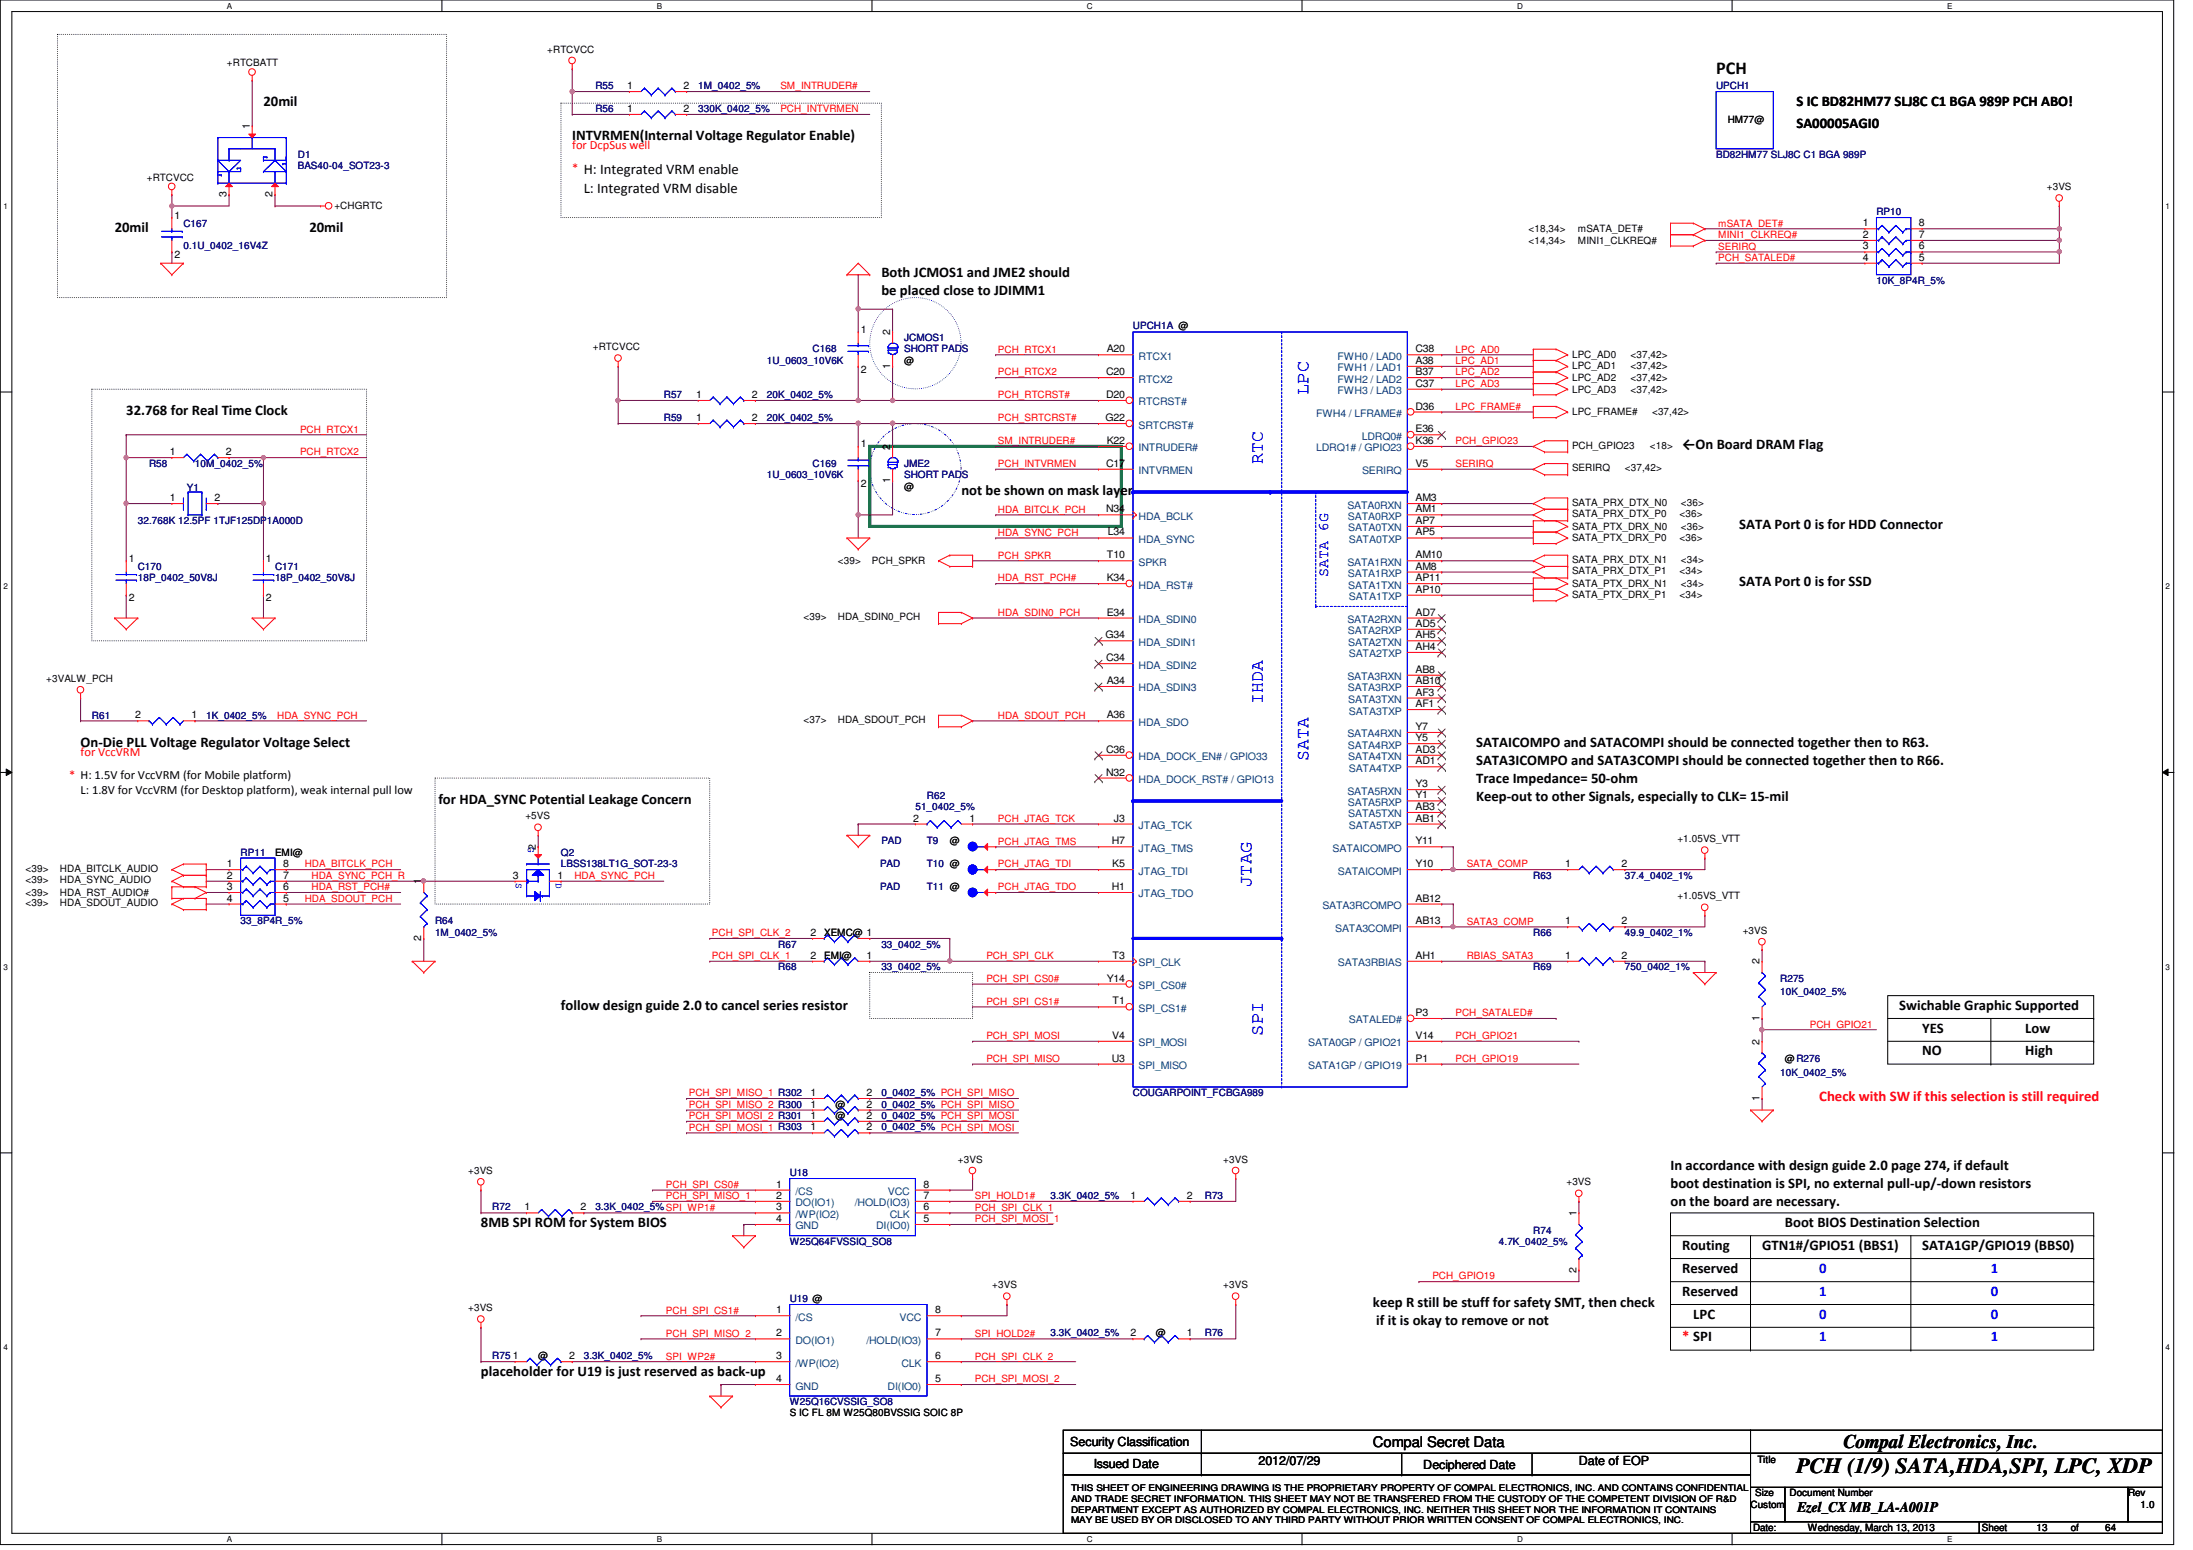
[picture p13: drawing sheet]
<svg xmlns="http://www.w3.org/2000/svg" width="297mm" height="210mm" viewBox="0 0 297 210" stroke-linecap="round" stroke-linejoin="round" font-family="sans-serif">
<defs><g id="words">
<text font-size="2.9" x="243.3" y="199.4">PCH (1/9) SATA,HDA,SPI, LPC, XDP</text>
<text font-size="2.6" x="249.7" y="196">Compal Electronics, Inc.</text>
<text font-size="2.5" x="232.4" y="10.1">PCH</text>
<g font-size="2.5" fill="#00f">
<text x="177.2" y="53.5" transform="rotate(-90 177.2 53.5)">LPC</text>
<text x="171.1" y="62.8" transform="rotate(-90 171.1 62.8)">RTC</text>
<text x="171.1" y="95.3" transform="rotate(-90 171.1 95.3)">IHDA</text>
<text x="177.2" y="103" transform="rotate(-90 177.2 103)">SATA</text>
<text x="169.5" y="120.1" transform="rotate(-90 169.5 120.1)">JTAG</text>
<text x="171.1" y="140.3" transform="rotate(-90 171.1 140.3)">SPI</text>
</g>
<g font-size="2">
<text x="35.7" y="14.3">20mil</text>
<text x="243.3" y="17.4">SA00005AGI0</text>
<text x="243.3" y="14.3">S IC BD82HM77 SLJ8C C1 BGA 989P PCH ABO!</text>
<text x="77.5" y="19">INTVRMEN(Internal Voltage Regulator Enable)</text>
<text x="79.1" y="23.6">H: Integrated VRM enable</text>
<text x="79.1" y="26.1">L: Integrated VRM disable</text>
<text x="15.5" y="31.4">20mil</text>
<text x="41.9" y="31.4">20mil</text>
<text x="119.4" y="37.5">Both JCMOS1 and JME2 should</text>
<text x="119.4" y="40">be placed close to JDIMM1</text>
<text x="17.1" y="56.1">32.768 for Real Time Clock</text>
<text x="227.8" y="60.8">←On Board DRAM Flag</text>
<text x="130.2" y="67">not be shown on mask layer</text>
<text x="235.6" y="71.6">SATA Port 0 is for HDD Connector</text>
<text x="235.6" y="79.4">SATA Port 0 is for SSD</text>
<text x="10.9" y="101.1">On-Die PLL Voltage Regulator Voltage Select</text>
<text x="199.9" y="101.1">SATAICOMPO and SATACOMPI should be connected together then to R63.</text>
<text x="199.9" y="103.5">SATA3ICOMPO and SATA3COMPI should be connected together then to R66.</text>
<text x="199.9" y="106">Trace Impedance= 50-ohm</text>
<text x="59.4" y="108.8">for HDA_SYNC Potential Leakage Concern</text>
<text x="199.9" y="108.5">Keep-out to other Signals, especially to CLK= 15-mil</text>
<text x="76" y="136.7">follow design guide 2.0 to cancel series resistor</text>
<text x="257.3" y="136.7">Swichable Graphic Supported</text>
<text x="260.3" y="139.8">YES</text>
<text x="260.3" y="142.9">NO</text>
<text x="274.3" y="139.8">Low</text>
<text x="274.3" y="142.9">High</text>
<text x="226.3" y="158.4">In accordance with design guide 2.0 page 274, if default</text>
<text x="226.3" y="160.9">boot destination is SPI, no external pull-up/-down resistors</text>
<text x="65.1" y="166.2">8MB SPI ROM for System BIOS</text>
<text x="226.3" y="163.3">on the board are necessary.</text>
<text x="241.8" y="166.2">Boot BIOS Destination Selection</text>
<text x="227.8" y="169.2">Routing</text>
<text x="227.8" y="172.3">Reserved</text>
<text x="238.7" y="169.2">GTN1#/GPIO51 (BBS1)</text>
<text x="260.3" y="169.2">SATA1GP/GPIO19 (BBS0)</text>
<text x="186" y="177">keep R still be stuff for safety SMT, then check</text>
<text x="186.4" y="179.5">if it is okay to remove or not</text>
<text x="227.8" y="175.5">Reserved</text>
<text x="229.4" y="178.6">LPC</text>
<text x="65.1" y="186.3">placeholder for U19 is just reserved as back-up</text>
<text x="186" y="196">Compal Secret Data</text>
<text x="243.5" y="204.8">Ezel_CX MB_LA-A001P</text>
</g>
<g font-size="2" fill="#00f">
<text x="179.9" y="78.1" transform="rotate(-90 179.9 78.1)">SATA 6G</text>
<text x="246.4" y="172.3">0</text>
<text x="269.7" y="172.3">1</text>
<text x="246.4" y="175.5">1</text>
<text x="246.4" y="178.6">0</text>
<text x="269.7" y="175.5">0</text>
<text x="269.7" y="178.6">0</text>
<text x="246.4" y="181.7">1</text>
<text x="269.7" y="181.7">1</text>
</g>
<g font-size="2" fill="#f00">
<text x="246.4" y="149.1">Check with SW if this selection is still required</text>
<text x="227.8" y="181.7">* SPI</text>
</g>
<g font-size="1.7" fill="#f00">
<text x="77.5" y="20.2">for DcpSus well</text>
<text x="77.5" y="23.3">*</text>
<text x="9.4" y="105.5">* H: 1.5V for VccVRM (for Mobile platform)</text>
<text x="10.9" y="102.3">for VccVRM</text>
</g>
<g font-size="1.7">
<text x="10.9" y="107.5">L: 1.8V for VccVRM (for Desktop platform), weak internal pull low</text>
<text x="144.9" y="195.8">Security Classification</text>
<text x="148.2" y="198.8">Issued Date</text>
<text x="170.5" y="198.3">2012/07/29</text>
<text x="192.8" y="198.9">Deciphered Date</text>
<text x="213.9" y="198.3">Date of EOP</text>
</g>
<g font-size="1.4">
<text x="30.7" y="9">+RTCBATT</text>
<text x="74.1" y="7.1">+RTCVCC</text>
<text x="33.8" y="17.5" transform="rotate(-90 33.8 17.5)">1</text>
<text x="85" y="12.1">1</text>
<text x="85" y="15.2">1</text>
<text x="92.6" y="12.1">2</text>
<text x="92.6" y="15.2">2</text>
<text x="234" y="16.7">HM77@</text>
<text x="19.9" y="24.5">+RTCVCC</text>
<text x="23.6" y="29.6">1</text>
<text x="30.7" y="26.7" transform="rotate(-90 30.7 26.7)">3</text>
<text x="36.9" y="26.7" transform="rotate(-90 36.9 26.7)">2</text>
<text x="45.3" y="28.4">+CHGRTC</text>
<text x="277.2" y="25.7">+3VS</text>
<text x="23.6" y="35">2</text>
<text x="207" y="31.5">&lt;18,34&gt;</text>
<text x="207" y="33">&lt;14,34&gt;</text>
<text x="213.7" y="31.5">mSATA_DET#</text>
<text x="213.7" y="33">MINI1_CLKREQ#</text>
<text x="252.3" y="30.6">1</text>
<text x="252.3" y="32.2">2</text>
<text x="252.3" y="33.8">3</text>
<text x="252.3" y="35.3">4</text>
<text x="259.9" y="30.6">8</text>
<text x="259.9" y="32.2">7</text>
<text x="259.9" y="33.8">6</text>
<text x="259.9" y="35.3">5</text>
<text x="80.3" y="47.4">+RTCVCC</text>
<text x="116.6" y="45.1">1</text>
<text x="120.6" y="45.4" transform="rotate(-90 120.6 45.4)">2</text>
<text x="149.9" y="47.7">A20</text>
<text x="191.7" y="47.7">C38</text>
<text x="94.3" y="53.9">1</text>
<text x="101.9" y="53.9">2</text>
<text x="116.6" y="50.5">2</text>
<text x="120.6" y="50" transform="rotate(-90 120.6 50)">1</text>
<text x="122.5" y="49.3">@</text>
<text x="149.8" y="50.8">C20</text>
<text x="149.8" y="53.9">D20</text>
<text x="191.7" y="49.3">A38</text>
<text x="191.7" y="50.8">B37</text>
<text x="191.7" y="52.4">C37</text>
<text x="212.9" y="48.5">LPC_AD0</text>
<text x="212.9" y="50">LPC_AD1</text>
<text x="212.9" y="51.6">LPC_AD2</text>
<text x="212.9" y="53.2">LPC_AD3</text>
<text x="220.8" y="48.5">&lt;37,42&gt;</text>
<text x="220.8" y="50">&lt;37,42&gt;</text>
<text x="220.8" y="51.6">&lt;37,42&gt;</text>
<text x="220.8" y="53.2">&lt;37,42&gt;</text>
<text x="94.3" y="57">1</text>
<text x="101.9" y="57">2</text>
<text x="149.7" y="57">G22</text>
<text x="191.7" y="55.5">D36</text>
<text x="191.7" y="58.5">E36</text>
<text x="212.9" y="56.3">LPC_FRAME#</text>
<text x="223.8" y="56.3">&lt;37,42&gt;</text>
<text x="23" y="61.6">1</text>
<text x="30.6" y="61.6">2</text>
<text x="116.6" y="60.6">1</text>
<text x="116.6" y="66">2</text>
<text x="120.6" y="65.4" transform="rotate(-90 120.6 65.4)">1</text>
<text x="120.6" y="60.9" transform="rotate(-90 120.6 60.9)">2</text>
<text x="149.8" y="63.2">C17</text>
<text x="149.9" y="60.1">K22</text>
<text x="191.7" y="60.1">K36</text>
<text x="191.7" y="63.2">V5</text>
<text x="212.9" y="63.8">SERIRQ</text>
<text x="212.9" y="60.7">PCH_GPIO23</text>
<text x="220.1" y="63.8">&lt;37,42&gt;</text>
<text x="223.5" y="60.7">&lt;18&gt;</text>
<text x="23" y="67.9">1</text>
<text x="29" y="67.9">2</text>
<text x="122.5" y="66.3">@</text>
<text x="149.8" y="69.4">N34</text>
<text x="191.7" y="67.9">AM3</text>
<text x="191.7" y="69.4">AM1</text>
<text x="191.7" y="71">AP7</text>
<text x="212.9" y="70">SATA_PRX_DTX_P0</text>
<text x="212.9" y="71.8">SATA_PTX_DRX_N0</text>
<text x="212.9" y="68.5">SATA_PRX_DTX_N0</text>
<text x="227.5" y="70">&lt;36&gt;</text>
<text x="227.7" y="71.8">&lt;36&gt;</text>
<text x="227.7" y="68.5">&lt;36&gt;</text>
<text x="17.4" y="76.1">1</text>
<text x="36" y="76.1">1</text>
<text x="113.5" y="76.4">&lt;39&gt;</text>
<text x="118.1" y="76.4">PCH_SPKR</text>
<text x="149.9" y="75.6">T10</text>
<text x="150.1" y="72.5">L34</text>
<text x="191.7" y="72.5">AP5</text>
<text x="191.7" y="75.6">AM10</text>
<text x="191.7" y="77.1">AM8</text>
<text x="212.9" y="73.3">SATA_PTX_DRX_P0</text>
<text x="212.9" y="77.8">SATA_PRX_DTX_P1</text>
<text x="212.9" y="76.2">SATA_PRX_DTX_N1</text>
<text x="227.5" y="73.3">&lt;36&gt;</text>
<text x="227.5" y="77.8">&lt;34&gt;</text>
<text x="227.7" y="76.2">&lt;34&gt;</text>
<text x="17.4" y="81.4">2</text>
<text x="36" y="81.4">2</text>
<text x="108.8" y="84">&lt;39&gt;</text>
<text x="113.5" y="84">HDA_SDIN0_PCH</text>
<text x="149.9" y="78.7">K34</text>
<text x="149.9" y="83.4">E34</text>
<text x="191.7" y="78.7">AP11</text>
<text x="191.7" y="80.3">AP10</text>
<text x="191.7" y="83.4">AD7</text>
<text x="212.9" y="79.5">SATA_PTX_DRX_N1</text>
<text x="212.9" y="81">SATA_PTX_DRX_P1</text>
<text x="227.5" y="81">&lt;34&gt;</text>
<text x="227.7" y="79.5">&lt;34&gt;</text>
<text x="149.7" y="86.4">G34</text>
<text x="149.8" y="89.5">C34</text>
<text x="191.7" y="84.9">AD5</text>
<text x="191.7" y="86.4">AH5</text>
<text x="191.7" y="88">AH4</text>
<text x="6.3" y="92.3">+3VALW_PCH</text>
<text x="149.9" y="92.6">A34</text>
<text x="191.7" y="91.1">AB8</text>
<text x="191.7" y="92.6">AB10</text>
<text x="191.7" y="94.2">AF3</text>
<text x="191.7" y="95.8">AF1</text>
<text x="18.3" y="97.3">2</text>
<text x="25.9" y="97.3">1</text>
<text x="108.8" y="97.9">&lt;37&gt;</text>
<text x="113.5" y="97.9">HDA_SDOUT_PCH</text>
<text x="149.8" y="101.9">C36</text>
<text x="149.9" y="97.3">A36</text>
<text x="191.7" y="98.8">Y7</text>
<text x="191.7" y="100.4">Y5</text>
<text x="191.7" y="101.9">AD3</text>
<text x="149.8" y="105">N32</text>
<text x="191.7" y="103.5">AD1</text>
<text x="191.7" y="106.6">Y3</text>
<text x="71.2" y="111">+5VS</text>
<text x="123.7" y="111.3">2</text>
<text x="131.3" y="111.3">1</text>
<text x="150.9" y="111.3">J3</text>
<text x="191.7" y="108.1">Y1</text>
<text x="191.7" y="109.7">AB3</text>
<text x="191.7" y="111.3">AB1</text>
<text x="3.5" y="119.6">&lt;39&gt;</text>
<text x="3.5" y="118.1">&lt;39&gt;</text>
<text x="8.1" y="119.6">HDA_SYNC_AUDIO</text>
<text x="8.1" y="118.1">HDA_BITCLK_AUDIO</text>
<text x="30.7" y="117.4">1</text>
<text x="30.7" y="119">2</text>
<text x="37.2" y="115.9">EMI@</text>
<text x="38.4" y="117.4">8</text>
<text x="38.4" y="119">7</text>
<text x="57.1" y="119.8" transform="rotate(-90 57.1 119.8)">1</text>
<text x="69.5" y="119">3</text>
<text x="72.6" y="115.1" transform="rotate(-90 72.6 115.1)">2</text>
<text x="75.5" y="119">1</text>
<text x="128.6" y="114.3">@</text>
<text x="150.6" y="114.3">H7</text>
<text x="150.7" y="117.4">K5</text>
<text x="191.7" y="117.4">Y10</text>
<text x="191.7" y="114.3">Y11</text>
<text x="212" y="117.4">1</text>
<text x="219.6" y="117.4">2</text>
<text x="227.2" y="114">+1.05VS_VTT</text>
<text x="3.5" y="122.7">&lt;39&gt;</text>
<text x="3.5" y="121.3">&lt;39&gt;</text>
<text x="8.1" y="122.7">HDA_SDOUT_AUDIO</text>
<text x="8.1" y="121.3">HDA_RST_AUDIO#</text>
<text x="30.7" y="120.5">3</text>
<text x="30.7" y="122.1">4</text>
<text x="38.4" y="120.5">6</text>
<text x="38.4" y="122.1">5</text>
<text x="150.6" y="120.5">H1</text>
<text x="191.7" y="125.2">AB13</text>
<text x="191.7" y="122.1">AB12</text>
<text x="212" y="125.2">1</text>
<text x="219.6" y="125.2">2</text>
<text x="227.2" y="121.8">+1.05VS_VTT</text>
<text x="57.1" y="127.4" transform="rotate(-90 57.1 127.4)">2</text>
<text x="109.8" y="126.7">2</text>
<text x="109.8" y="129.8">2</text>
<text x="111.6" y="126.7">XEMC@ 1</text>
<text x="111.6" y="129.8">EMI@</text>
<text x="117.3" y="129.8">1</text>
<text x="150.7" y="129.8">T3</text>
<text x="191.7" y="129.8">AH1</text>
<text x="212" y="129.8">1</text>
<text x="219.6" y="129.8">2</text>
<text x="236" y="126.4">+3VS</text>
<text x="238.3" y="130.6" transform="rotate(-90 238.3 130.6)">2</text>
<text x="149.9" y="132.9">Y14</text>
<text x="150.7" y="136">T1</text>
<text x="191.7" y="137.6">P3</text>
<text x="150.6" y="143.8">U3</text>
<text x="150.7" y="140.7">V4</text>
<text x="191.7" y="140.7">V14</text>
<text x="191.7" y="143.8">P1</text>
<text x="238.3" y="141.5" transform="rotate(-90 238.3 141.5)">2</text>
<text x="238.3" y="138.3" transform="rotate(-90 238.3 138.3)">1</text>
<text x="241.8" y="143.8">@R276</text>
<text x="109.8" y="148.4">1</text>
<text x="109.8" y="150">1</text>
<text x="113.2" y="150">@</text>
<text x="117.3" y="148.4">2</text>
<text x="117.3" y="150">2</text>
<text x="238.3" y="149.1" transform="rotate(-90 238.3 149.1)">1</text>
<text x="109.8" y="153.1">1</text>
<text x="109.8" y="151.5">1</text>
<text x="113.2" y="151.6">@</text>
<text x="117.3" y="153.1">2</text>
<text x="117.3" y="151.5">2</text>
<text x="63.4" y="159">+3VS</text>
<text x="105.1" y="160.8">1</text>
<text x="125.1" y="160.8">8</text>
<text x="129.7" y="157.4">+3VS</text>
<text x="165.7" y="157.4">+3VS</text>
<text x="212.2" y="160.5">+3VS</text>
<text x="71" y="163.9">1</text>
<text x="78.6" y="163.9">2</text>
<text x="105.1" y="165.5">4</text>
<text x="105.1" y="162.3">2</text>
<text x="105.1" y="163.9">3</text>
<text x="125.1" y="163.9">6</text>
<text x="125.1" y="165.5">5</text>
<text x="125.1" y="162.3">7</text>
<text x="153.1" y="162.3">1</text>
<text x="160.7" y="162.3">2</text>
<text x="213.5" y="164.7" transform="rotate(-90 213.5 164.7)">1</text>
<text x="213.5" y="172.3" transform="rotate(-90 213.5 172.3)">2</text>
<text x="63.4" y="177.5">+3VS</text>
<text x="105.1" y="177.8">1</text>
<text x="126.7" y="177.8">8</text>
<text x="134.4" y="174.5">+3VS</text>
<text x="165.7" y="174.5">+3VS</text>
<text x="69.5" y="184.1">1</text>
<text x="72.9" y="184.1">@</text>
<text x="77.1" y="184.1">2</text>
<text x="105.1" y="181">2</text>
<text x="105.1" y="184.1">3</text>
<text x="126.7" y="184.1">6</text>
<text x="126.7" y="181">7</text>
<text x="153.1" y="181">2</text>
<text x="156.5" y="181">@</text>
<text x="160.7" y="181">1</text>
<text x="105.1" y="187.2">4</text>
<text x="107" y="191.8">S IC FL 8M W25Q80BVSSIG SOIC 8P</text>
<text x="126.7" y="187.2">5</text>
<text x="237.7" y="202.6">Size</text>
<text x="238" y="198.2">Title</text>
<text x="242.4" y="202.6">Document Number</text>
<text x="288.2" y="202.6">Rev</text>
<text x="237.1" y="204.2">Custom</text>
<text x="237.4" y="207.3">Date:</text>
<text x="244.9" y="207.3">Wednesday, March 13, 2013</text>
<text x="268.4" y="207.3">Sheet</text>
<text x="275.8" y="207.3">13</text>
<text x="280.5" y="207.3">of</text>
<text x="285.2" y="207.3">64</text>
<text x="289.9" y="204.2">1.0</text>
</g>
<g font-size="1.4" fill="#000080">
<text x="80.6" y="12.1">R55</text>
<text x="80.6" y="15.2">R56</text>
<text x="94.6" y="12.1">1M_0402_5%</text>
<text x="94.6" y="15.2">330K_0402_5%</text>
<text x="232.4" y="12.1">UPCH1</text>
<text x="40.3" y="21.4">D1</text>
<text x="40.3" y="22.9">BAS40-04_SOT23-3</text>
<text x="232.4" y="21.4">BD82HM77 SLJ8C C1 BGA 989P</text>
<text x="254.2" y="29.1">RP10</text>
<text x="24.8" y="30.7">C167</text>
<text x="24.8" y="33.8">0.1U_0402_16V4Z</text>
<text x="254.2" y="38.4">10K_8P4R_5%</text>
<text x="110.1" y="47.7">C168</text>
<text x="122.5" y="46.2">JCMOS1</text>
<text x="122.5" y="47.7">SHORT PADS</text>
<text x="153.5" y="44.6">UPCH1A @</text>
<text x="89.9" y="53.9">R57</text>
<text x="103.9" y="53.9">20K_0402_5%</text>
<text x="103.9" y="49.3">1U_0603_10V6K</text>
<text x="89.9" y="57">R59</text>
<text x="103.9" y="57">20K_0402_5%</text>
<text x="20.2" y="63.2">R58</text>
<text x="26.4" y="63.2">10M_0402_5%</text>
<text x="103.9" y="64.8">1U_0603_10V6K</text>
<text x="110.1" y="63.2">C169</text>
<text x="122.5" y="63.2">JME2</text>
<text x="122.5" y="64.8">SHORT PADS</text>
<text x="18.7" y="71">32.768K 12.5PF 1TJF125DP1A000D</text>
<text x="25.3" y="66.5">Y1</text>
<text x="18.7" y="77.2">C170</text>
<text x="37.2" y="77.2">C171</text>
<text x="18.7" y="78.7">18P_0402_50V8J</text>
<text x="37.2" y="78.7">18P_0402_50V8J</text>
<text x="12.4" y="97.3">R61</text>
<text x="27.9" y="97.3">1K_0402_5%</text>
<text x="124" y="109.7">51_0402_5%</text>
<text x="125.6" y="108.2">R62</text>
<text x="32.6" y="115.9">RP11</text>
<text x="76" y="117.4">LBSS138LT1G_SOT-23-3</text>
<text x="76" y="115.9">Q2</text>
<text x="119.2" y="117.4">PAD</text>
<text x="119.4" y="114.3">PAD</text>
<text x="125.6" y="117.4">T10 @</text>
<text x="125.6" y="114.3">T9</text>
<text x="207.7" y="119">R63</text>
<text x="220.1" y="119">37.4_0402_1%</text>
<text x="32.6" y="125.2">33_8P4R_5%</text>
<text x="58.9" y="125.2">R64</text>
<text x="119.2" y="120.6">PAD</text>
<text x="125.6" y="120.6">T11 @</text>
<text x="58.9" y="126.7">1M_0402_5%</text>
<text x="105.4" y="128.3">R67</text>
<text x="105.4" y="131.4">R68</text>
<text x="119.4" y="128.3">33_0402_5%</text>
<text x="119.4" y="131.4">33_0402_5%</text>
<text x="207.7" y="126.7">R66</text>
<text x="207.7" y="131.4">R69</text>
<text x="220.1" y="126.7">49.9_0402_1%</text>
<text x="220.1" y="131.4">750_0402_1%</text>
<text x="241.1" y="132.9">R275</text>
<text x="241.1" y="134.8">10K_0402_5%</text>
<text x="119.4" y="148.4">0_0402_5% PCH_SPI_MISO</text>
<text x="119.4" y="150">0_0402_5% PCH_SPI_MISO</text>
<text x="153.5" y="148.4">COUGARPOINT_FCBGA989</text>
<text x="241.1" y="145.7">10K_0402_5%</text>
<text x="119.4" y="153.1">0_0402_5% PCH_SPI_MOSI</text>
<text x="119.4" y="151.6">0_0402_5% PCH_SPI_MOSI</text>
<text x="107" y="159.3">U18</text>
<text x="66.7" y="163.9">R72</text>
<text x="80.6" y="163.9">3.3K_0402_5% SPI_WP1#</text>
<text x="142.3" y="162.4">3.3K_0402_5%</text>
<text x="163.2" y="162.4">R73</text>
<text x="207.7" y="167">R74</text>
<text x="107" y="168.6">W25Q64FVSSIQ_SO8</text>
<text x="203" y="168.6">4.7K_0402_5%</text>
<text x="107" y="176.3">U19 @</text>
<text x="66.7" y="184.1">R75</text>
<text x="79.1" y="184.1">3.3K_0402_5%</text>
<text x="142.3" y="181">3.3K_0402_5%</text>
<text x="163.2" y="181">R76</text>
<text x="107" y="190.3">W25Q16CVSSIG_SO8</text>
</g>
<g font-size="1.4" fill="#f00">
<text x="105.7" y="15.2">PCH_INTVRMEN</text>
<text x="105.7" y="12.1">SM_INTRUDER#</text>
<text x="232.7" y="35.3">PCH_SATALED#</text>
<text x="232.7" y="33.8">SERIRQ</text>
<text x="232.7" y="30.7">mSATA_DET#</text>
<text x="232.7" y="32.3">MINI1_CLKREQ#</text>
<text x="135.2" y="47.8">PCH_RTCX1</text>
<text x="197.1" y="47.8">LPC_AD0</text>
<text x="135.2" y="50.8">PCH_RTCX2</text>
<text x="135.2" y="53.9">PCH_RTCRST#</text>
<text x="197.1" y="50.8">LPC_AD2</text>
<text x="197.1" y="52.4">LPC_AD3</text>
<text x="197.1" y="49.3">LPC_AD1</text>
<text x="40.6" y="58.6">PCH_RTCX1</text>
<text x="135.2" y="57.1">PCH_SRTCRST#</text>
<text x="197.1" y="55.5">LPC_FRAME#</text>
<text x="40.6" y="61.7">PCH_RTCX2</text>
<text x="135.2" y="60.2">SM_INTRUDER#</text>
<text x="135.2" y="63.2">PCH_INTVRMEN</text>
<text x="197.1" y="63.2">SERIRQ</text>
<text x="197.1" y="60.2">PCH_GPIO23</text>
<text x="135.2" y="69.4">HDA_BITCLK_PCH</text>
<text x="135.2" y="75.6">PCH_SPKR</text>
<text x="135.2" y="72.6">HDA_SYNC_PCH</text>
<text x="135.2" y="78.7">HDA_RST_PCH#</text>
<text x="135.2" y="83.4">HDA_SDIN0_PCH</text>
<text x="37.5" y="97.3">HDA_SYNC_PCH</text>
<text x="135.2" y="97.3">HDA_SDOUT_PCH</text>
<text x="135.2" y="111.3">PCH_JTAG_TCK</text>
<text x="41.3" y="117.5">HDA_BITCLK_PCH</text>
<text x="42.2" y="119">HDA_SYNC_PCH_R</text>
<text x="77.8" y="119">HDA_SYNC_PCH</text>
<text x="135.2" y="114.4">PCH_JTAG_TMS</text>
<text x="135.2" y="117.5">PCH_JTAG_TDI</text>
<text x="198.7" y="117.5">SATA_COMP</text>
<text x="41.3" y="122.1">HDA_SDOUT_PCH</text>
<text x="42.2" y="120.6">HDA_RST_PCH#</text>
<text x="135.2" y="120.6">PCH_JTAG_TDO</text>
<text x="198.7" y="125.2">SATA3_COMP</text>
<text x="96.4" y="129.9">PCH_SPI_CLK_1</text>
<text x="96.4" y="126.8">PCH_SPI_CLK_2</text>
<text x="133.6" y="129.9">PCH_SPI_CLK</text>
<text x="198.7" y="129.9">RBIAS_SATA3</text>
<text x="133.6" y="133">PCH_SPI_CS0#</text>
<text x="133.6" y="136.1">PCH_SPI_CS1#</text>
<text x="197.1" y="137.6">PCH_SATALED#</text>
<text x="133.6" y="140.7">PCH_SPI_MOSI</text>
<text x="133.6" y="143.8">PCH_SPI_MISO</text>
<text x="197.1" y="143.8">PCH_GPIO19</text>
<text x="197.1" y="140.7">PCH_GPIO21</text>
<text x="245.1" y="139.1">PCH_GPIO21</text>
<text x="93.3" y="148.5">PCH_SPI_MISO_1 R302</text>
<text x="93.3" y="150">PCH_SPI_MISO_2 R300</text>
<text x="93.3" y="151.6">PCH_SPI_MOSI_2 R301</text>
<text x="93.3" y="153.1">PCH_SPI_MOSI_1 R303</text>
<text x="90.2" y="160.9">PCH_SPI_CS0#</text>
<text x="90.2" y="162.4">PCH_SPI_MISO_1</text>
<text x="132" y="165.5">PCH_SPI_MOSI_1</text>
<text x="132" y="162.4">SPI_HOLD1#</text>
<text x="132" y="164">PCH_SPI_CLK_1</text>
<text x="194" y="173.3">PCH_GPIO19</text>
<text x="90.2" y="177.9">PCH_SPI_CS1#</text>
<text x="90.2" y="184.1">SPI_WP2#</text>
<text x="90.2" y="181">PCH_SPI_MISO_2</text>
<text x="132" y="181">SPI_HOLD2#</text>
<text x="132" y="184.1">PCH_SPI_CLK_2</text>
<text x="132" y="187.2">PCH_SPI_MOSI_2</text>
</g>
<g font-size="1.4" fill="#004080">
<text x="154.2" y="48.7">RTCX1</text>
<text x="154.2" y="51.8">RTCX2</text>
<text x="181.2" y="48.7">FWH0 / LAD0</text>
<text x="181.2" y="50.3">FWH1 / LAD1</text>
<text x="181.2" y="51.8">FWH2 / LAD2</text>
<text x="181.2" y="53.4">FWH3 / LAD3</text>
<text x="154.2" y="54.9">RTCRST#</text>
<text x="154.2" y="58">SRTCRST#</text>
<text x="178.3" y="56.5">FWH4 / LFRAME#</text>
<text x="184.4" y="59.6">LDRQ0#</text>
<text x="154.2" y="64.2">INTVRMEN</text>
<text x="154.2" y="61.1">INTRUDER#</text>
<text x="178.3" y="61.1">LDRQ1# / GPIO23</text>
<text x="184.5" y="64.2">SERIRQ</text>
<text x="154.2" y="70.4">HDA_BCLK</text>
<text x="182.5" y="68.9">SATA0RXN</text>
<text x="182.6" y="70.4">SATA0RXP</text>
<text x="182.6" y="72">SATA0TXN</text>
<text x="154.2" y="73.5">HDA_SYNC</text>
<text x="154.2" y="76.6">SPKR</text>
<text x="182.5" y="76.6">SATA1RXN</text>
<text x="182.7" y="73.5">SATA0TXP</text>
<text x="154.2" y="79.7">HDA_RST#</text>
<text x="182.6" y="78.1">SATA1RXP</text>
<text x="182.6" y="79.7">SATA1TXN</text>
<text x="182.7" y="81.3">SATA1TXP</text>
<text x="154.2" y="84.4">HDA_SDIN0</text>
<text x="154.2" y="87.5">HDA_SDIN1</text>
<text x="182.5" y="84.4">SATA2RXN</text>
<text x="182.6" y="85.9">SATA2RXP</text>
<text x="182.6" y="87.5">SATA2TXN</text>
<text x="182.7" y="89">SATA2TXP</text>
<text x="154.2" y="90.6">HDA_SDIN2</text>
<text x="154.2" y="93.6">HDA_SDIN3</text>
<text x="182.5" y="92.1">SATA3RXN</text>
<text x="182.6" y="93.6">SATA3RXP</text>
<text x="182.6" y="95.2">SATA3TXN</text>
<text x="154.2" y="98.3">HDA_SDO</text>
<text x="182.5" y="99.9">SATA4RXN</text>
<text x="182.6" y="101.4">SATA4RXP</text>
<text x="182.7" y="96.8">SATA3TXP</text>
<text x="154.2" y="103">HDA_DOCK_EN# / GPIO33</text>
<text x="154.2" y="106">HDA_DOCK_RST# / GPIO13</text>
<text x="182.5" y="107.6">SATA5RXN</text>
<text x="182.6" y="103">SATA4TXN</text>
<text x="182.7" y="104.5">SATA4TXP</text>
<text x="154.2" y="112.3">JTAG_TCK</text>
<text x="182.6" y="109.1">SATA5RXP</text>
<text x="182.6" y="110.7">SATA5TXN</text>
<text x="182.7" y="112.3">SATA5TXP</text>
<text x="154.2" y="115.4">JTAG_TMS</text>
<text x="154.2" y="118.4">JTAG_TDI</text>
<text x="180.5" y="115.4">SATAICOMPO</text>
<text x="181.2" y="118.4">SATAICOMPI</text>
<text x="154.2" y="121.5">JTAG_TDO</text>
<text x="179.1" y="123.1">SATA3RCOMPO</text>
<text x="154.2" y="130.9">SPI_CLK</text>
<text x="180.8" y="126.2">SATA3COMPI</text>
<text x="181.2" y="130.9">SATA3RBIAS</text>
<text x="154.2" y="133.9">SPI_CS0#</text>
<text x="154.2" y="137">SPI_CS1#</text>
<text x="154.2" y="141.7">SPI_MOSI</text>
<text x="177.2" y="141.7">SATA0GP / GPIO21</text>
<text x="182.7" y="138.6">SATALED#</text>
<text x="154.2" y="144.8">SPI_MISO</text>
<text x="177.2" y="144.8">SATA1GP / GPIO19</text>
<text x="107.7" y="161.8">/CS</text>
<text x="120.3" y="161.8">VCC</text>
<text x="107.7" y="166.5">GND</text>
<text x="107.7" y="163.4">DO(IO1)</text>
<text x="107.7" y="164.9">/WP(IO2)</text>
<text x="115.8" y="163.4">/HOLD(IO3)</text>
<text x="118.7" y="166.5">DI(IO0)</text>
<text x="120.5" y="164.9">CLK</text>
<text x="107.7" y="178.9">/CS</text>
<text x="121.8" y="178.9">VCC</text>
<text x="107.7" y="182">DO(IO1)</text>
<text x="107.7" y="185.1">/WP(IO2)</text>
<text x="117.3" y="182">/HOLD(IO3)</text>
<text x="122.1" y="185.1">CLK</text>
<text x="107.7" y="188.2">GND</text>
<text x="120.2" y="188.2">DI(IO0)</text>
</g>
<g font-size="1.4" fill="#00f">
<text x="69.8" y="119.6" transform="rotate(90 69.8 119.6)">S</text>
<text x="71.5" y="114.7" transform="rotate(90 71.5 114.7)">G</text>
<text x="75.3" y="119.6" transform="rotate(90 75.3 119.6)">D</text>
</g>
<g font-size="1.2">
<text x="145.1" y="203.4">AND TRADE SECRET INFORMATION. THIS SHEET MAY NOT BE TRANSFERED FROM THE CUSTODY OF THE COMPETENT DIVISION OF R&amp;D</text>
<text x="145.1" y="202">THIS SHEET OF ENGINEERING DRAWING IS THE PROPRIETARY PROPERTY OF COMPAL ELECTRONICS, INC. AND CONTAINS CONFIDENTIAL</text>
<text x="145.1" y="206.3">MAY BE USED BY OR DISCLOSED TO ANY THIRD PARTY WITHOUT PRIOR WRITTEN CONSENT OF COMPAL ELECTRONICS, INC.</text>
<text x="145.1" y="204.9">DEPARTMENT EXCEPT AS AUTHORIZED BY COMPAL ELECTRONICS, INC. NEITHER THIS SHEET NOR THE INFORMATION IT CONTAINS</text>
</g>
<g font-size="1.1">
<text x="30.7" y="1.2">A</text>
<text x="89" y="1.2">B</text>
<text x="147.2" y="1.2">C</text>
<text x="205.5" y="1.2">D</text>
<text x="263.7" y="1.2">E</text>
<text x=".5" y="28.3">1</text>
<text x="293.3" y="28.3">1</text>
<text x=".5" y="79.8">2</text>
<text x="293.3" y="79.8">2</text>
<text x=".5" y="131.3">3</text>
<text x="293.3" y="131.3">3</text>
<text x=".5" y="182.8">4</text>
<text x="293.3" y="182.8">4</text>
<text x="30.7" y="208.8">A</text>
<text x="89" y="208.8">B</text>
<text x="147.2" y="208.8">C</text>
<text x="205.5" y="208.8">D</text>
<text x="263.7" y="208.8">E</text>
</g>
</g></defs>
<path d="M0 0h294.4v209.2h-294.4zM1.6 1.6h291.3v206h-291.3z" fill="none" stroke="#000" stroke-width=".14"/>
<g fill="#fff">
<path d="M30.7 .2h.7v1.2h-.7z"/>
<path d="M30.7 207.9h.7v1.1h-.7z"/>
</g>
<path d="M59.9 0v1.6M59.9 207.6v1.6" fill="none" stroke="#000" stroke-width=".14"/>
<g fill="#fff">
<path d="M89 .2h.7v1.2h-.7z"/>
<path d="M89 207.9h.7v1.1h-.7z"/>
</g>
<path d="M118.1 0v1.6M118.1 207.6v1.6" fill="none" stroke="#000" stroke-width=".14"/>
<g fill="#fff">
<path d="M147.2 .2h.8v1.2h-.8z"/>
<path d="M147.2 207.9h.8v1.1h-.8z"/>
</g>
<path d="M176.4 0v1.6M176.4 207.6v1.6" fill="none" stroke="#000" stroke-width=".14"/>
<g fill="#fff">
<path d="M205.5 .2h.7v1.2h-.7z"/>
<path d="M205.5 207.9h.7v1.1h-.7z"/>
</g>
<path d="M234.6 0v1.6M234.6 207.6v1.6" fill="none" stroke="#000" stroke-width=".14"/>
<g fill="#fff">
<path d="M263.7 .2h.8v1.2h-.8z"/>
<path d="M263.7 207.9h.8v1.1h-.8z"/>
<path d="M.5 27.3h.6v1.2h-.6z"/>
<path d="M293.3 27.3h.6v1.2h-.6z"/>
<path d="M.5 78.8h.6v1.2h-.6z"/>
<path d="M293.3 78.8h.6v1.2h-.6z"/>
</g>
<path d="M0 53.1h1.6M292.9 53.1h1.6" fill="none" stroke="#000" stroke-width=".14"/>
<g fill="#fff">
<path d="M.5 130.3h.6v1.2h-.6z"/>
<path d="M293.3 130.3h.6v1.2h-.6z"/>
</g>
<path d="M0 104.6h1.6M.8 104.1l.8 .5-.8 .4zM292.9 104.6l.8-.5v.9zM292.9 104.6h1.6" fill="none" stroke="#000" stroke-width=".14"/>
<path d="M.8 104.1l.8 .5-.8 .4zM292.9 104.6l.8-.5v.9z" fill="#000"/>
<g fill="#fff">
<path d="M.5 181.9h.6v1.1h-.6z"/>
<path d="M293.3 181.9h.6v1.1h-.6z"/>
</g>
<g fill="none" stroke="#000" stroke-width=".14">
<path d="M255.7 134.8h27.9v9.3h-27.9zM255.7 137.9h27.9M269.7 137.9v6.2M283.6 137.9h.1M0 156.1h1.6M255.7 141h27.9M269.7 144.1h.1M283.6 141h.1M292.9 156.1h1.6M226.3 164.3h57.3v18.5h-57.3zM226.3 173.6h57.3M226.3 170.4h57.3"/>
<path d="M226.3 167.3h57.3M226.3 176.7h57.3M226.3 179.7h57.3M237.1 167.3v15.5M258.8 167.3v15.5M283.6 173.6h.1M283.6 170.4h.1M283.6 167.3h.1M283.6 176.7h.1M283.6 179.7h.1M237.1 182.8h.1M258.8 182.8h.1"/>
</g>
<circle cx="124" cy="63.5" r="6.2" fill="none" stroke="#00f" stroke-width=".14" stroke-dasharray=".3 .3 0 .3 0 .3"/>
<circle cx="124" cy="46.5" r="6.2" fill="none" stroke="#00f" stroke-width=".14" stroke-dasharray="0 .3"/>
<path d="M7.8 4.7h52.7v35.6h-52.7zM76 14h43.4v15.5h-43.4zM12.4 52.7h37.3v34.1h-37.3zM58.9 105.4h37.2v17h-37.2zM117.8 131.7h13.9v6.2h-13.9z" fill="none" stroke="#000" stroke-width=".14" stroke-dasharray="0 .3"/>
<path d="M117.8 60.5h34.1v10.8h-34.1z" fill="none" stroke="#008000" stroke-width=".42"/>
<path d="M134.9 48h.1M134.9 48h13.9M131.7 75.9h.1M131.7 75.9h17.1M134.9 60.5h.1M134.9 63.5h.1M134.9 60.5h13.9M134.9 63.5h13.9M128.6 130.2h.1M128.6 130.2h20.2" fill="none" stroke="#800040" stroke-width=".14"/>
<circle cx="128.6" cy="130.1" r=".3" fill="#f0f"/>
<circle cx="128.6" cy="130.1" r=".3" fill="none" stroke="#f0f" stroke-width=".14"/>
<g fill="none" stroke="#800040" stroke-width=".14">
<path d="M134.9 51.1h.1M134.9 51.1h13.9M195.3 51.1h.1M195.3 55.8h.1M195.3 48h.1M195.3 52.7h.1M195.3 49.6h.1M195.3 51.1h12.4M195.3 55.8h12.4M195.3 48h12.4M195.3 52.7h12.4M195.3 49.6h12.4"/>
<path d="M134.9 72.9h.1M134.9 79h.1M134.9 69.7h.1M134.9 72.9h13.9M134.9 79h13.9M134.9 69.7h13.9M195.3 63.5h.1M195.3 63.5h12.4M131.7 83.7h.1M131.7 97.6h.1M131.7 83.7h17.1M131.7 97.6h17.1"/>
<path d="M131.7 111.6h.1M131.7 111.6h17.1M134.9 114.7h.1M134.9 117.8h.1M134.9 114.7h13.9M134.9 117.8h13.9M195.3 117.8h.1M195.3 117.8h17M196.8 117.8h.1M134.9 120.9h.1M134.9 120.9h13.9M195.3 144.1h.1"/>
<path d="M195.3 144.1h18.6"/>
</g>
<circle cx="196.8" cy="117.7" r=".29" fill="#f0f"/>
<circle cx="196.8" cy="117.7" r=".29" fill="none" stroke="#f0f" stroke-width=".14"/>
<g fill="none" stroke="#800040" stroke-width=".14">
<path d="M195.3 114.7h.1M195.3 114.7h1.5M196.8 114.7h.1M196.8 114.7v3.1M220.1 117.8h.1M230.9 116.2h.1M230.9 116.2v1.6h-10.8M195.3 130.2h.1M195.3 122.4h.1M195.3 130.2h17M195.3 122.4h1.5M196.8 125.5h.1"/>
<path d="M196.8 125.5h15.5M230.9 130.2h.1M230.9 130.2v1.5"/>
</g>
<circle cx="196.8" cy="125.5" r=".29" fill="#f0f"/>
<circle cx="196.8" cy="125.5" r=".29" fill="none" stroke="#f0f" stroke-width=".14"/>
<g fill="none" stroke="#800040" stroke-width=".14">
<path d="M27.9 117.8h.1M27.9 119.3h.1M27.9 117.8h3.1M27.9 119.3h3.1M38.8 117.8h.1M38.8 119.3h.1M38.8 117.8h15.5M38.8 119.3h31M57.4 119.3h.1M116.2 111.6h.1M116.2 111.6v1.5M116.2 111.6h7.8"/>
<path d="M27.9 120.9h.1M27.9 122.4h.1M27.9 120.9h3.1M27.9 122.4h3.1M38.8 120.9h.1M38.8 122.4h.1M38.8 120.9h15.5M38.8 122.4h15.5M195.3 125.5h.1M196.8 122.4h.1M196.8 122.4v3.1h-1.5M220.1 125.5h.1"/>
<path d="M220.1 130.2h.1M220.1 130.2h10.8M230.9 124h.1M230.9 124v1.5h-10.8"/>
</g>
<circle cx="57.4" cy="119.3" r=".3" fill="#f0f"/>
<circle cx="57.4" cy="119.3" r=".3" fill="none" stroke="#f0f" stroke-width=".14"/>
<path d="M260.3 32.6h.1M260.3 32.6h18.6M96.1 130.2h.1M96.1 130.2h14M131.7 133.3h.1M131.7 133.3h17.1" fill="none" stroke="#800040" stroke-width=".14"/>
<circle cx="278.9" cy="32.5" r=".29" fill="#f0f"/>
<circle cx="278.9" cy="32.5" r=".29" fill="none" stroke="#f0f" stroke-width=".14"/>
<g fill="none" stroke="#800040" stroke-width=".14">
<path d="M260.3 34.1h.1M260.3 34.1h18.6M278.9 31h.1M278.9 31v1.6M195.3 60.5h.1M195.3 72.9h.1M195.3 68.2h.1M195.3 71.3h.1M195.3 69.7h.1M195.3 60.5h12.4M195.3 72.9h12.4M195.3 68.2h12.4"/>
<path d="M195.3 71.3h12.4M195.3 69.7h12.4M72.9 114.7h.1M72.9 113.1v1.6M57.4 127.1h.1M57.4 127.1v3.1M96.1 127.1h.1M96.1 127.1h14M117.8 127.1h.1M117.8 130.2h.1M117.8 127.1h10.8M128.6 127.1h.1"/>
<path d="M128.6 127.1v3.1h-10.8M131.7 136.4h.1M131.7 136.4h17.1M131.7 141h.1M131.7 144.1h.1M131.7 141h17.1M131.7 144.1h17.1M192.2 173.6h.1M213.9 162.7h.1M213.9 172h.1M213.9 172v1.6h-21.7M213.9 162.7v1.6"/>
</g>
<circle cx="278.9" cy="34.1" r=".3" fill="#f0f"/>
<circle cx="278.9" cy="34.1" r=".3" fill="none" stroke="#f0f" stroke-width=".14"/>
<path d="M278.9 32.6h.1M278.9 32.6v1.5M116.2 65.1h.1M116.2 69.7h.1M116.2 65.1v4.6M116.2 69.7h4.7" fill="none" stroke="#800040" stroke-width=".14"/>
<circle cx="116.2" cy="69.7" r=".3" fill="#f0f"/>
<circle cx="116.2" cy="69.7" r=".3" fill="none" stroke="#f0f" stroke-width=".14"/>
<path d="M83.7 49.6h.1M83.7 49.6v4.6M116.2 57.4h.1M116.2 57.4v3.1M116.2 57.4h4.7M120.9 57.4h.1M120.9 57.4v3.1M116.2 69.7h.1M116.2 69.7v3.2" fill="none" stroke="#800040" stroke-width=".14"/>
<circle cx="83.7" cy="54.2" r=".3" fill="#f0f"/>
<circle cx="83.7" cy="54.2" r=".3" fill="none" stroke="#f0f" stroke-width=".14"/>
<path d="M83.7 54.2h.1M83.7 54.2h10.9M116.2 41.9h.1M116.2 41.9v3.1" fill="none" stroke="#800040" stroke-width=".14"/>
<circle cx="116.2" cy="41.8" r=".3" fill="#f0f"/>
<circle cx="116.2" cy="41.8" r=".3" fill="none" stroke="#f0f" stroke-width=".14"/>
<path d="M102.3 57.4h.1M102.3 57.4h13.9M116.2 41.9h.1M116.2 41.9h4.7M120.9 41.9h.1M120.9 41.9v3.1" fill="none" stroke="#800040" stroke-width=".14"/>
<circle cx="116.2" cy="57.3" r=".3" fill="#f0f"/>
<circle cx="116.2" cy="57.3" r=".3" fill="none" stroke="#f0f" stroke-width=".14"/>
<path d="M116.2 37.2h.1M116.2 37.2v4.7M83.7 57.4h.1M83.7 54.2h.1M83.7 57.4h10.9M83.7 54.2v3.2M102.3 54.2h.1M116.2 49.6h.1M116.2 49.6v4.6h-13.9M120.9 54.2h.1M120.9 54.2h27.9" fill="none" stroke="#800040" stroke-width=".14"/>
<circle cx="120.9" cy="54.2" r=".3" fill="#f0f"/>
<circle cx="120.9" cy="54.2" r=".3" fill="none" stroke="#f0f" stroke-width=".14"/>
<path d="M120.9 57.4h.1M120.9 57.4h27.9" fill="none" stroke="#800040" stroke-width=".14"/>
<circle cx="120.9" cy="57.3" r=".3" fill="#f0f"/>
<circle cx="120.9" cy="57.3" r=".3" fill="none" stroke="#f0f" stroke-width=".14"/>
<path d="M77.5 15.5h.1M77.5 12.4h.1M77.5 15.5h7.8M77.5 12.4h7.8M77.5 12.4v3.1M93 15.5h.1M93 12.4h.1M93 15.5h24.8M93 12.4h24.8" fill="none" stroke="#800040" stroke-width=".14"/>
<circle cx="77.5" cy="12.4" r=".3" fill="#f0f"/>
<circle cx="77.5" cy="12.4" r=".3" fill="none" stroke="#f0f" stroke-width=".14"/>
<path d="M77.5 9.3h.1M77.5 9.3v3.1M35.7 68.2h.1M35.7 68.2v7.7M17.1 80.6h.1M17.1 80.6v3.1" fill="none" stroke="#800040" stroke-width=".14"/>
<circle cx="35.7" cy="68.2" r=".3" fill="#f0f"/>
<circle cx="35.7" cy="68.2" r=".3" fill="none" stroke="#f0f" stroke-width=".14"/>
<path d="M17.1 58.9h.1M17.1 58.9h32.6M17.1 62h.1M17.1 62h6.2M35.7 80.6h.1M35.7 80.6v3.1" fill="none" stroke="#800040" stroke-width=".14"/>
<circle cx="17.1" cy="62" r=".29" fill="#f0f"/>
<circle cx="17.1" cy="62" r=".29" fill="none" stroke="#f0f" stroke-width=".14"/>
<path d="M17.1 68.2h.1M17.1 68.2v7.7" fill="none" stroke="#800040" stroke-width=".14"/>
<circle cx="17.1" cy="68.2" r=".29" fill="#f0f"/>
<circle cx="17.1" cy="68.2" r=".29" fill="none" stroke="#f0f" stroke-width=".14"/>
<path d="M17.1 58.9h.1M17.1 58.9v3.1M35.7 62h.1M35.7 62h14" fill="none" stroke="#800040" stroke-width=".14"/>
<circle cx="35.7" cy="62" r=".3" fill="#f0f"/>
<circle cx="35.7" cy="62" r=".3" fill="none" stroke="#f0f" stroke-width=".14"/>
<g fill="none" stroke="#800040" stroke-width=".14">
<path d="M34.2 10.9h.1M34.2 10.9v6.2M23.3 34.1h.1M23.3 27.9h.1M23.3 26.4h.1M23.3 26.4v3.1M23.3 34.1v1.5M31 26.4h.1M31 26.4v1.5h-7.7M37.2 27.9h.1M37.2 27.9h6.2M260.3 35.6h.1"/>
<path d="M278.9 34.1h.1M278.9 34.1v1.5h-18.6M17.1 68.2h.1M17.1 62h.1M17.1 68.2h6.2M17.1 62v6.2M29.5 68.2h.1M31 62h.1M31 62h4.7M35.7 62h.1M35.7 62v6.2h-6.2M10.9 94.5h.1"/>
<path d="M10.9 97.6h.1M10.9 97.6h7.8M10.9 94.5v3.1M26.4 97.6h.1M26.4 97.6h23.3M76 119.3h.1M76 119.3h13.9M65.1 164.3h.1M65.1 161.2h.1M65.1 164.3h6.2M65.1 161.2v3.1M79.1 164.3h.1"/>
<path d="M79.1 164.3h23.2M88.4 161.2h.1M88.4 162.7h.1M88.4 161.2h13.9M88.4 162.7h13.9M100.7 165.8h.1M100.7 165.8h1.6M100.7 165.8v1.5"/>
</g>
<circle cx="23.3" cy="27.9" r=".3" fill="#f0f"/>
<circle cx="23.3" cy="27.9" r=".3" fill="none" stroke="#f0f" stroke-width=".14"/>
<g fill="none" stroke="#800040" stroke-width=".14">
<path d="M37.2 26.4h.1M37.2 26.4v1.5M116.2 54.2h.1M120.9 49.6h.1M120.9 49.6v4.6h-4.7M195.3 75.9h.1M195.3 79h.1M195.3 77.5h.1M195.3 75.9h12.4M195.3 79h12.4M195.3 77.5h12.4M195.3 80.6h.1"/>
<path d="M195.3 80.6h12.4"/>
</g>
<circle cx="116.2" cy="54.2" r=".3" fill="#f0f"/>
<circle cx="116.2" cy="54.2" r=".3" fill="none" stroke="#f0f" stroke-width=".14"/>
<g fill="none" stroke="#800040" stroke-width=".14">
<path d="M232.4 35.6h.1M232.4 34.1h.1M232.4 35.6h20.2M232.4 34.1h20.2M120.9 65.1h.1M120.9 65.1v4.6M195.3 137.9h15.5M210.8 137.9h.1M238.7 139.4h.1M238.7 139.4h15.5M195.3 141h18.6M213.9 141h.1"/>
<path d="M65.1 179.7h.1M65.1 179.7v4.7M86.8 178.2h.1M86.8 178.2h15.5M130.2 178.2h.1M136.4 176.7h.1M136.4 176.7v1.5h-6.2M167.4 176.7h.1M167.4 176.7v4.6h-6.2M65.1 184.4h.1M65.1 184.4h4.7M77.5 184.4h.1"/>
<path d="M77.5 184.4h24.8M86.8 181.3h.1M86.8 181.3h15.5M97.7 187.5h.1M97.7 187.5h4.6M97.7 187.5v1.6M130.2 181.3h.1M130.2 184.4h.1M130.2 187.5h.1M130.2 184.4h15.5M130.2 181.3h23.3M130.2 187.5h15.5"/>
<path d="M161.2 181.3h.1"/>
</g>
<circle cx="238.6" cy="139.4" r=".3" fill="#f0f"/>
<circle cx="238.6" cy="139.4" r=".3" fill="none" stroke="#f0f" stroke-width=".14"/>
<g fill="none" stroke="#800040" stroke-width=".14">
<path d="M230.9 31h.1M230.9 31h21.7M260.3 31h18.6M278.9 31h.1M238.7 139.4h.1M238.7 137.9h.1M238.7 128.6h.1M238.7 128.6v1.6M238.7 137.9v3.1M93 148.8h.1M93 150.3h.1M93 151.8h.1"/>
<path d="M93 153.4h.1M93 148.8h17.1M93 150.3h17.1M93 151.8h17.1M93 153.4h17.1M117.8 148.8h.1M117.8 150.3h.1M117.8 151.8h.1M117.8 153.4h.1M117.8 148.8h20.2M117.8 150.3h20.2M117.8 151.8h20.2"/>
<path d="M117.8 153.4h20.2M131.7 159.6h.1M131.7 159.6v1.6h-3.1M167.4 159.6h.1M167.4 159.6v3.1h-6.2M238.7 148.8h.1M238.7 148.8v1.5M128.6 161.2h.1M128.6 165.8h.1M128.6 162.7h.1M128.6 164.3h.1M128.6 165.8h14"/>
<path d="M128.6 162.7h24.9M128.6 164.3h14M161.2 162.7h.1"/>
</g>
<circle cx="278.9" cy="31" r=".3" fill="#f0f"/>
<circle cx="278.9" cy="31" r=".3" fill="none" stroke="#f0f" stroke-width=".14"/>
<path d="M230.9 32.6h.1M230.9 32.6h21.7M278.9 27.9h.1M278.9 27.9v3.1" fill="none" stroke="#800040" stroke-width=".14"/>
<g fill="none" stroke="#f00" stroke-width=".14">
<path d="M34.2 10.9h.1M34.2 10.2v.7M77.5 9.3h.1M77.5 8.7v.6M21.8 35.6h.1M21.8 35.6h3M21.8 35.6l1.5 1.6M23.3 26.4h.1M23.3 37.2h.1M23.3 25.7v.7M24.8 35.6h.1M24.8 35.6l-1.5 1.6"/>
<path d="M43.4 27.9h.1M43.4 27.9h.7M114.7 37.2h.1M114.7 37.2h3.1M116.2 35.6h.1M116.2 35.6l1.6 1.6M116.2 35.6l-1.5 1.6M117.8 37.2h.1M226.3 30.2h.1M226.3 31.8h.1M226.3 33.3h.1M226.3 31.8h3.1"/>
<path d="M226.3 30.2h3.1M226.3 30.2v3.1M226.3 33.3h3.1M229.4 31.8h.1M229.4 30.2h.1M229.4 33.3h.1M229.4 30.2l1.5 .8M229.4 31.8l1.5 .8M230.9 31h.1M230.9 32.6h.1M230.9 31l-1.5 .8M230.9 32.6l-1.5 .7"/>
<path d="M278.9 27.9h.1M278.9 27.3v.6M83.7 49.6h.1M83.7 49v.6M207.7 47.3h.1M207.7 48.8h.1M207.7 50.4h.1M207.7 51.9h.1M207.7 53.5h.1M207.7 55h.1M207.7 56.6h.1M207.7 47.3h3.1"/>
<path d="M207.7 47.3v6.2M207.7 55v1.6M207.7 48.8h3.1M207.7 50.4h3.1M207.7 51.9h3.1M207.7 53.5h3.1M207.7 55h3.1M207.7 56.6h3.1M209.2 59.7h.1M209.2 59.7h3.1M209.2 59.7l-1.5 .8M210.8 47.3h.1"/>
<path d="M210.8 48.8h.1M210.8 50.4h.1M210.8 51.9h.1M210.8 53.5h.1M210.8 55h.1M210.8 56.6h.1M210.8 47.3l1.5 .7M210.8 48.8l1.5 .8M210.8 50.4l1.5 .7M210.8 51.9l1.5 .8M210.8 55l1.5 .8M212.3 48h.1"/>
<path d="M212.3 49.6h.1M212.3 51.1h.1M212.3 52.7h.1M212.3 55.8h.1M212.3 59.7h.1M212.3 59.7v1.5M212.3 48l-1.5 .8M212.3 49.6l-1.5 .8M212.3 51.1l-1.5 .8M212.3 52.7l-1.5 .8M212.3 55.8l-1.5 .8M23.3 68.2h.1"/>
<path d="M23.3 68.2h1.5M27.9 68.2h1.6M29.5 68.2h.1M114.7 72.9h.1M114.7 72.9h3.1M114.7 72.9l1.5 1.5M116.2 74.4h.1M117.8 72.9h.1M117.8 72.9l-1.6 1.5M127.1 75.9h.1M127.1 75.9l1.5 .8M128.6 75.2h.1"/>
<path d="M128.6 76.7h.1M128.6 75.2l-1.5 .7M128.6 75.2h3.1M128.6 76.7h3.1M131.7 75.2h.1M131.7 76.7h.1M131.7 75.2v1.5M207.7 63.5h.1M207.7 69.7h.1M207.7 70.5h.1M207.7 72.1h.1M207.7 73.6h.1"/>
<path d="M207.7 68.2h.1M207.7 77.5h.1M207.7 78.3h.1M207.7 79.8h.1M207.7 75.9h.1M207.7 60.5h.1M207.7 63.5l1.5 .8M207.7 70.5v3.1M207.7 78.3v3.1M207.7 69.7l1.5 .8M207.7 70.5h4.6M207.7 72.1h3.1"/>
<path d="M207.7 73.6h3.1M207.7 68.2l1.5 .8M207.7 77.5l1.5 .8M207.7 78.3h4.6M207.7 79.8h3.1M207.7 75.9l1.5 .8M207.7 60.5l1.5 .7M209.2 62.8h.1M209.2 64.3h.1M209.2 69h.1M209.2 70.5h.1M209.2 67.4h.1"/>
<path d="M209.2 76.7h.1M209.2 78.3h.1M209.2 75.2h.1M209.2 61.2h.1M209.2 75.2h3.1M209.2 76.7h3.1M209.2 62.8h3.1M209.2 62.8l-1.5 .7M209.2 64.3h3.1M209.2 69h3.1M209.2 69l-1.5 .7M209.2 67.4h3.1"/>
<path d="M209.2 67.4l-1.5 .8M209.2 76.7l-1.5 .8M209.2 75.2l-1.5 .7M209.2 61.2h3.1M210.8 70.5h.1M210.8 72.1h.1M210.8 73.6h.1M210.8 78.3h.1M210.8 79.8h.1M210.8 70.5l1.5 .8M210.8 72.1l1.5 .8M210.8 78.3l1.5 .7"/>
<path d="M210.8 79.8l1.5 .8M212.3 64.3h.1M212.3 62.8h.1M212.3 70.5h.1M212.3 69h.1M212.3 71.3h.1M212.3 72.9h.1M212.3 67.4h.1M212.3 78.3h.1M212.3 76.7h.1M212.3 79h.1M212.3 75.2h.1"/>
<path d="M212.3 61.2h.1M212.3 62.8v1.5M212.3 67.4v3.1M212.3 75.2v3.1M212.3 71.3l-1.5 .8M212.3 72.9l-1.5 .7M212.3 79l-1.5 .8M10.9 94.5h.1M10.9 93.9v.6M15.5 83.7h.1M15.5 83.7h3.2M15.5 83.7l1.6 1.5"/>
<path d="M17.1 85.2h.1M18.7 83.7h.1M18.7 83.7l-1.6 1.5M34.2 83.7h.1M34.2 83.7h3M34.2 83.7l1.5 1.5M35.7 85.2h.1M37.2 83.7h.1M37.2 83.7l-1.5 1.5M127.1 84.5h.1M127.1 82.9h.1M127.1 98.4h.1"/>
<path d="M127.1 96.9h.1M127.1 82.9h3.1M127.1 84.5h3.1M127.1 82.9v1.6M127.1 96.9v1.5M127.1 96.9h3.1M127.1 98.4h3.1M130.2 82.9h.1M130.2 84.5h.1M130.2 96.9h.1M130.2 98.4h.1M130.2 82.9l1.5 .8"/>
<path d="M130.2 96.9l1.5 .7M131.7 83.7h.1M131.7 97.6h.1M131.7 83.7l-1.5 .8M131.7 97.6l-1.5 .8M207.7 81.4h.1M207.7 81.4h3.1M210.8 81.4h.1M212.3 80.6h.1M212.3 80.6l-1.5 .8M23.3 119.3h.1M23.3 117.8h.1"/>
<path d="M23.3 119.3l1.5 .8M23.3 117.8l1.5 .7M24.8 118.5h.1M24.8 117h.1M24.8 118.5l-1.5 .8M24.8 118.5h3.1M24.8 117l-1.5 .8M24.8 117h3.1M27.9 118.5h.1M27.9 117h.1M27.9 117v3.1M72.9 113.1h.1"/>
<path d="M72.9 112.5v.6M114.7 113.1h.1M114.7 113.1h3.1M114.7 113.1l1.5 1.6M116.2 114.7h.1M117.8 113.1h.1M117.8 113.1l-1.6 1.6M230.9 116.2h.1M230.9 115.6v.6M23.3 122.4h.1M23.3 121.7h.1M23.3 120.1h.1"/>
<path d="M23.3 120.1h4.6M23.3 121.7h4.6M23.3 122.4l1.5 .8M23.3 120.1v1.6M24.8 120.1h.1M24.8 121.7h.1M24.8 123.2h.1M24.8 121.7l-1.5 .7M24.8 123.2h3.1M26.4 120.1h.1M26.4 121.7h.1M26.4 120.1l1.5 .8"/>
<path d="M27.9 120.1h.1M27.9 121.7h.1M27.9 123.2h.1M27.9 120.9h.1M27.9 121.7v1.5M27.9 120.9l-1.5 .8M55.8 130.2h.1M55.8 130.2h3.1M55.8 130.2l1.6 1.5M57.4 131.7h.1M58.9 130.2h.1M58.9 130.2l-1.5 1.5"/>
<path d="M229.4 131.7h.1M229.4 131.7h3M229.4 131.7l1.5 1.6M230.9 133.3h.1M230.9 124h.1M230.9 123.4v.6M232.4 131.7h.1M232.4 131.7l-1.5 1.6M238.7 128.6h.1M238.7 128v.6M131.7 159.6h.1M131.7 159v.6"/>
<path d="M167.4 159.6h.1M167.4 159v.6M237.1 150.3h.1M237.1 150.3h3.1M237.1 150.3l1.6 1.5M238.7 151.8h.1M240.2 150.3h.1M240.2 150.3l-1.5 1.5M65.1 161.2h.1M65.1 179.7h.1M65.1 160.5v.7M65.1 179.1v.6"/>
<path d="M99.2 167.3h.1M99.2 167.3h3.1M99.2 167.3l1.5 1.6M100.7 168.9h.1M102.3 167.3h.1M102.3 167.3l-1.6 1.6M136.4 176.7h.1M136.4 176v.7M167.4 176.7h.1M167.4 176v.7M213.9 162.7h.1M213.9 162.1v.6"/>
<path d="M96.1 189.1h.1M96.1 189.1h3.1M96.1 189.1l1.6 1.5M97.7 190.6h.1M99.2 189.1h.1M99.2 189.1l-1.5 1.5M153.5 181.3h.1M153.5 181.3h1.5M159.6 181.3h1.6M161.2 181.3h.1"/>
<circle cx="34.1" cy="9.8" r=".45"/>
<circle cx="77.5" cy="8.2" r=".45"/>
<circle cx="23.3" cy="25.2" r=".45"/>
<circle cx="44.5" cy="27.9" r=".45"/>
<circle cx="278.9" cy="26.8" r=".45"/>
<circle cx="83.7" cy="48.5" r=".45"/>
<circle cx="10.9" cy="93.4" r=".45"/>
<circle cx="72.9" cy="112" r=".45"/>
<circle cx="230.9" cy="115.1" r=".45"/>
<circle cx="230.9" cy="122.9" r=".45"/>
<circle cx="238.6" cy="127.5" r=".45"/>
<circle cx="131.7" cy="158.5" r=".45"/>
<circle cx="167.4" cy="158.5" r=".45"/>
<circle cx="65.1" cy="160" r=".45"/>
<circle cx="65.1" cy="178.6" r=".45"/>
<circle cx="136.4" cy="175.5" r=".45"/>
<circle cx="167.4" cy="175.5" r=".45"/>
<circle cx="213.8" cy="161.6" r=".45"/>
</g>
<g fill="none" stroke="#000" stroke-width=".14">
<path d="M144 193.7h93.1v3.1h-93.1zM144 196.8h93.1v2.9h-93.1zM144 199.7h93.1v7.9h-93.1zM162.7 196.8h.1M162.7 199.7h.1M162.7 193.7v6M189.9 199.7h.1M189.9 196.8v2.9M207.5 199.7h.1M207.5 196.8v2.9M237.1 193.7h55.8v3.1h-55.8zM237.1 196.8h55.8v4.6h-55.8z"/>
<path d="M237.1 201.4h4.7v4.7h-4.7zM237.1 206.1h31v1.5h-31zM241.8 201.4h46.4v4.7h-46.4zM268.1 206.1h24.8v1.5h-24.8zM288.2 201.4h4.7v4.7h-4.7z"/>
</g>
<g fill="none" stroke="#00f" stroke-width=".14">
<path d="M24.8 69h.1M24.8 67.4v1.6M25.5 69.7h.1M25.5 66.6h.1M25.5 66.6v3.1M25.5 69.7h1.8M25.5 66.6h1.8M27.3 69.7h.1M27.3 66.6h.1M27.3 66.6v3.1M27.9 69h.1M27.9 67.4v1.6"/>
<path d="M155 181.3h.1M155.4 180.8h.1M155.4 180.8l1 1M155.4 180.8l-.4 .5M156.4 181.8h.1M157.3 180.8h.1M157.3 180.8l.9 1M157.3 180.8l-.9 1M158.2 181.8h.1M159.2 180.8h.1M159.2 180.8l.4 .5M159.2 180.8l-1 1"/>
</g>
<path d="M72.1 118.5l.8-.7 .8 .7z" fill="#00f"/>
<path d="M72.1 118.5l.8-.7 .8 .7z" fill="none" stroke="#00f" stroke-width=".14"/>
<path d="M72.4 120.7l.8 .6-.8 .7z" fill="#00f"/>
<g fill="none" stroke="#00f" stroke-width=".14">
<path d="M71.3 117.8h.1M71.3 119.3h.1M71.3 117h.1M71.3 119.5h.1M71.3 117.8h3.1M71.3 117.8v3.5M71.3 119.3h1.6M71.3 117h3.1M71.3 119.2h.2M71.3 119.5h.2M71.5 119.2h.1M71.5 119.5h.1"/>
<path d="M71.5 119.2v.3M72.9 119.3h.1M72.9 118.5h.1M72.9 117h.1M72.9 116.2v.8M72.9 118.5v.8M74.4 117.8h.1M74.4 117.8v3.5M71.3 121.3h.1M71.3 121.3h1.1M72.4 120.7l.8 .6-.8 .7zM72.4 121.3h.1"/>
<path d="M73.2 122h.1M73.2 121.3h1.2M73.2 120.7v1.3M73.5 121.3h.1M74.4 121.3h.1"/>
</g>
<path d="M72.1 118.5l.8-.7 .8 .7z" fill="#00f"/>
<path d="M72.1 118.5l.8-.7 .8 .7z" fill="none" stroke="#00f" stroke-width=".14"/>
<path d="M72.4 120.7l.8 .6-.8 .7z" fill="#00f"/>
<g fill="none" stroke="#00f" stroke-width=".14">
<path d="M71.3 117.8h.1M71.3 119.3h.1M71.3 117h.1M71.3 119.5h.1M71.3 117.8h3.1M71.3 117.8v3.5M71.3 119.3h1.6M71.3 117h3.1M71.3 119.2h.2M71.3 119.5h.2M71.5 119.2h.1M71.5 119.5h.1"/>
<path d="M71.5 119.2v.3M72.9 119.3h.1M72.9 118.5h.1M72.9 117h.1M72.9 116.2v.8M72.9 118.5v.8M74.4 117.8h.1M74.4 117.8v3.5M71.3 121.3h.1M71.3 121.3h1.1M72.4 120.7l.8 .6-.8 .7zM72.4 121.3h.1"/>
<path d="M73.2 122h.1M73.2 121.3h1.2M73.2 120.7v1.3M73.5 121.3h.1M74.4 121.3h.1"/>
</g>
<path d="M72.4 115.7h1l-.5 .5z" fill="#f00"/>
<g fill="none" stroke="#f00" stroke-width=".14">
<path d="M17.1 75.9h.1M17.1 75.9v1.6M17.1 79v1.6M17.1 80.6h.1M69.8 119.3h.1M69.8 119.3h1.5M72.4 115.7h1l-.5 .5zM72.9 114.7h.1M72.9 114.7v1.5M74.4 119.3h1.6M76 119.3h.1M212.3 117.8h.1"/>
<path d="M212.3 117.8h1.6M218.5 117.8h1.6M220.1 117.8h.1M110.1 127.1h.1M110.1 127.1h1.5M116.2 127.1h1.6M117.8 127.1h.1M212.3 125.5h.1M212.3 125.5h1.6M218.5 125.5h1.6M220.1 125.5h.1M110.1 148.8h.1"/>
<path d="M110.1 148.8h1.5M116.2 148.8h1.6M117.8 148.8h.1M213.9 164.3h.1M213.9 172h.1M213.9 164.3v1.5M213.9 170.4v1.6"/>
</g>
<g fill="none" stroke="#00f" stroke-width=".14">
<path d="M232.4 12.4h7.8v7.8h-7.8zM15.7 78.6h2.8M15.7 77.8h2.8M17.1 77.8h.1M17.1 78.6h.1M17.1 77.5v.3M17.1 78.6v.4M18.5 78.6h.1M18.5 77.8h.1M214.3 117.3h.1M214.3 117.3l-.4 .5M214.3 117.3l1 .9"/>
<path d="M215.3 118.2h.1M216.2 117.3h.1M216.2 117.3l-.9 .9M216.2 117.3l.9 .9M217.1 118.2h.1M218.1 117.3h.1M218.1 117.3l-1 .9M218.1 117.3l.4 .5M218.5 117.8h.1M111.6 127.1h.1M112.1 126.6h.1M112.1 126.6l.9 1"/>
<path d="M112.1 126.6l-.5 .5M113 127.6h.1M114 126.6h.1M114 126.6l.8 1M114 126.6l-1 1M114.8 127.6h.1M115.8 126.6h.1M115.8 126.6l.4 .5M115.8 126.6l-1 1M213.9 125.5l.4 .5M214.3 126h.1M215.3 125.1h.1"/>
<path d="M215.3 125.1l-1 .9M215.3 125.1l.9 .9M216.2 126h.1M217.1 125.1h.1M217.1 125.1l-.9 .9M217.1 125.1l1 .9M218.1 126h.1M218.5 125.5h.1M218.5 125.5l-.4 .5M112.1 148.3h.1M112.1 148.3l-.5 .5M112.1 148.3l.9 .9"/>
<path d="M113 149.2h.1M114 148.3h.1M114 148.3l-1 .9M114 148.3l.8 .9M114.8 149.2h.1M115.8 148.3h.1M115.8 148.3l-1 .9M115.8 148.3l.4 .5M116.2 148.8h.1M213.4 167.2h.1M213.4 169h.1M213.4 167.2l.9 .9"/>
<path d="M213.4 169l.9 1M213.9 170.4h.1M213.9 165.8l.4 .5M214.3 166.3h.1M214.3 168.1h.1M214.3 170h.1M214.3 166.3l-.9 .9M214.3 168.1l-.9 .9M214.3 170l-.4 .4"/>
</g>
<circle cx="131.7" cy="120.9" r=".59" fill="#00f"/>
<g fill="none" stroke="#00f" stroke-width=".14">
<path d="M132.4 120.9h.1M132.4 120.9h.9"/>
<circle cx="131.7" cy="120.9" r=".59"/>
</g>
<circle cx="131.7" cy="120.9" r=".59" fill="#00f"/>
<g fill="none" stroke="#00f" stroke-width=".14">
<path d="M132.4 120.9h.1M132.4 120.9h.9"/>
<circle cx="131.7" cy="120.9" r=".59"/>
</g>
<path d="M133.3 120.9l.5-.5v.9z" fill="#f00"/>
<g fill="none" stroke="#f00" stroke-width=".14">
<path d="M252.6 31h.1M252.6 32.6h.1M252.6 34.1h.1M252.6 35.6h.1M252.6 31h1.6M252.6 32.6h1.6M252.6 34.1h1.6M252.6 35.6h1.6M258.8 31h1.5M258.8 32.6h1.5M258.8 34.1h1.5M258.8 35.6h1.5"/>
<path d="M260.3 31h.1M260.3 32.6h.1M260.3 34.1h.1M260.3 35.6h.1M94.6 54.2h.1M94.6 54.2h1.5M100.7 54.2h1.6M102.3 54.2h.1M35.7 75.9h.1M35.7 75.9v1.6M35.7 79v1.6M35.7 80.6h.1"/>
<path d="M110.1 130.2h.1M110.1 130.2h1.5M116.2 130.2h1.6M117.8 130.2h.1M133.3 120.9l.5-.5v.9zM133.3 120.9h1.6M134.9 120.9h.1M110.1 153.4h.1M110.1 153.4h1.5M116.2 153.4h1.6M117.8 153.4h.1M71.3 164.3h.1"/>
<path d="M71.3 164.3h1.6M77.5 164.3h1.6M79.1 164.3h.1M102.3 178.2h.1M102.3 178.2h4.7M125.6 178.2h4.6M130.2 178.2h.1M102.3 187.5h.1M102.3 181.3h.1M102.3 184.4h.1M102.3 184.4h4.7M102.3 187.5h4.7"/>
<path d="M102.3 181.3h4.7M125.6 184.4h4.6M125.6 187.5h4.6M125.6 181.3h4.6M130.2 184.4h.1M130.2 187.5h.1M130.2 181.3h.1"/>
</g>
<g fill="none" stroke="#00f" stroke-width=".14">
<path d="M29.5 18.6h.1M29.5 18.6v6.2M29.5 18.6h9.3M34.2 18.6h.1M34.2 18.6v1.6M38.8 18.6h.1M38.8 18.6v6.2M29.5 24.8h.1M29.5 21.7h.1M29.5 23.2h.1M29.5 21.7h3.1l-1.6 1.5M29.5 24.8h9.3"/>
<path d="M29.5 21.7l1.5 1.5M29.5 23.7h.5M30 23.7h.1M31 20.2h.1M31 21.7h.1M31 24.8h.1M31 23.2h.1M31 20.2h6.2M31 20.2v1.5M31 23.2v1.6M32.1 22.8h.1M32.1 22.8h.5"/>
<path d="M32.6 22.8h.1M32.6 22.8v.4h-3.1M35.7 23.2h.1M35.7 21.7h.1M35.7 21.3h.1M35.7 21.3v.4M35.7 23.2h3.1M35.7 21.7h3.1M35.7 21.3h.4M36.1 21.3h.1M37.2 21.7h.1M37.2 23.2h.1"/>
<path d="M37.2 20.2h.1M37.2 21.7l-1.5 1.5M37.2 21.7l1.6 1.5M37.2 20.2v1.5M37.2 23.2v1.6M38.3 22.2h.1M38.3 22.2h.5M38.8 23.2h.1M38.8 24.8h.1M38.8 21.3h.1M254.2 29.5h4.6v7.7h-4.6zM254.2 31h.3"/>
<path d="M254.2 32.6h.3M254.2 34.1h.3M254.2 35.6h.3M254.5 31h.1M254.5 32.6h.1M254.5 34.1h.1M254.5 35.6h.1M254.8 35.3h.1M254.9 30.5h.1M254.9 32.1h.1M254.9 33.7h.1M254.9 35.2h.1"/>
<path d="M254.9 30.5l-.4 .5M254.9 32.1l-.4 .5M254.9 33.7l-.1 .1M254.9 35.2l-.4 .4M254.9 30.5l1 1M254.9 32.1l1 .9M254.9 33.7l-.4 .4M254.9 33.7l1 .9M254.9 35.2l1 .9M255.9 31.5h.1M255.9 33h.1M255.9 34.6h.1"/>
<path d="M255.9 36.1h.1M256.8 30.5h.1M256.8 32.1h.1M256.8 33.7h.1M256.8 35.2h.1M256.8 30.5l-.9 1M256.8 30.5l.9 1M256.8 32.1l-.9 .9M256.8 32.1l.9 .9M256.8 33.7l-.9 .9M256.8 33.7l.9 .9M256.8 35.2l-.9 .9"/>
<path d="M256.8 35.2l.9 .9M257.7 31.5h.1M257.7 33h.1M257.7 34.6h.1M257.7 36.1h.1M258.2 35.6h.1M258.2 31h.1M258.2 32.6h.1M258.2 34.1h.1M258.2 31h.6M258.2 32.6h.6M258.2 34.1h.6"/>
<path d="M258.2 35.6h.6M258.2 35.6l-.5 .5M258.2 31l-.5 .5M258.2 32.6l-.5 .4M258.2 34.1l-.5 .5M258.8 35.6h.1M258.8 31h.1M258.8 34.1h.1M96.6 53.8h.1M96.6 53.8l-.5 .4M96.6 53.8l.9 .9M97.5 54.7h.1"/>
<path d="M98.5 53.8h.1M98.5 53.8l-1 .9M98.5 53.8l.9 .9M99.4 54.7h.1M100.3 53.8h.1M100.3 53.8l-.9 .9M100.3 53.8l.4 .4M100.7 54.2h.1M34.3 78.6h2.8M34.3 77.8h2.8M35.7 77.8h.1M35.7 78.6h.1"/>
<path d="M35.7 77.5v.3M35.7 78.6v.4M37.1 78.6h.1M37.1 77.8h.1M111.6 130.2h.1M112.1 129.7h.1M112.1 129.7l.9 .9M112.1 129.7l-.5 .5M113 130.6h.1M114 129.7h.1M114 129.7l.8 .9M114 129.7l-1 .9"/>
<path d="M114.8 130.6h.1M115.8 129.7h.1M115.8 129.7l.4 .5M115.8 129.7l-1 .9M112.1 153h.1M112.1 153l-.5 .4M112.1 153l.9 .9M113 153.9h.1M114 153h.1M114 153l-1 .9M114 153l.8 .9M114.8 153.9h.1"/>
<path d="M115.8 153h.1M115.8 153l-1 .9M115.8 153l.4 .4M116.2 153.4h.1M73.4 163.8h.1M73.4 163.8l-.5 .5M73.4 163.8l.9 .9M74.3 164.7h.1M75.2 163.8h.1M75.2 163.8l-.9 .9M75.2 163.8l.9 .9M76.1 164.7h.1"/>
<path d="M77 163.8h.1M77 163.8l-.9 .9M77 163.8l.5 .5M77.5 164.3h.1M107 176.7h18.6v12.4h-18.6z"/>
</g>
<path d="M33.7 18.2h.9l-.4 .4z" fill="#f00"/>
<path d="M33.7 18.2h.9l-.4 .4zM34.2 17.1h.1M34.2 17.1v1.5" fill="none" stroke="#f00" stroke-width=".14"/>
<path d="M36.8 25.3l.4-.5 .5 .5z" fill="#f00"/>
<path d="M36.8 25.3l.4-.5 .5 .5zM37.2 26.4h.1M37.2 24.8v1.6" fill="none" stroke="#f00" stroke-width=".14"/>
<path d="M30.6 25.3l.4-.5 .5 .5z" fill="#f00"/>
<path d="M30.6 25.3l.4-.5 .5 .5zM31 26.4h.1M31 24.8v1.6" fill="none" stroke="#f00" stroke-width=".14"/>
<circle cx="131.7" cy="117.7" r=".6" fill="#00f"/>
<g fill="none" stroke="#00f" stroke-width=".14">
<path d="M132.4 117.8h.1M132.4 117.8h.9"/>
<circle cx="131.7" cy="117.7" r=".6"/>
</g>
<circle cx="131.7" cy="117.7" r=".6" fill="#00f"/>
<g fill="none" stroke="#00f" stroke-width=".14">
<path d="M132.4 117.8h.1M132.4 117.8h.9"/>
<circle cx="131.7" cy="117.7" r=".6"/>
</g>
<path d="M133.3 117.8l.5-.5v.9z" fill="#f00"/>
<g fill="none" stroke="#f00" stroke-width=".14">
<path d="M23.3 29.5h.1M23.3 34.1h.1M23.3 29.5v1.5M23.3 32.6v1.5M116.2 60.5h.1M116.2 65.1h.1M116.2 60.5v1.5M116.2 63.5v1.6M120.9 65.1h.1M120.9 60.5h.1M120.9 60.5v1.5M120.9 63.5v1.6"/>
<path d="M133.3 117.8l.5-.5v.9zM133.3 117.8h1.6M134.9 117.8h.1M238.7 137.9h.1M238.7 130.2h.1M238.7 130.2v1.5M238.7 136.4v1.5"/>
</g>
<g fill="none" stroke="#00f" stroke-width=".14">
<path d="M21.9 32.1h2.8M21.9 31.3h2.8M23.3 31.3h.1M23.3 32.1h.1M23.3 31v.3M23.3 32.1v.5M24.7 32.1h.1M24.7 31.3h.1M114.8 63.1h2.8M114.8 62.3h2.8M116.2 62.3h.1M116.2 63.1h.1"/>
<path d="M116.2 62v.3M116.2 63.1v.4M117.6 63.1h.1M117.6 62.3h.1M120.3 62.9h.1M120.3 62.4h.1M120.3 62.6h.1M120.3 63.2h.1M120.3 62.6a.68 .68 0 0 1 .7-.6 .68 .68 0 0 1 .7 .6M120.3 62.9h1.2M120.3 62.4v.2M120.3 62.9v.2"/>
<path d="M120.3 62.6h1.2M120.3 63.2l.3 .2M120.6 63.4h.1M120.6 63.4l.3 .1M120.9 63.5h.1M121.2 63.4h.1M121.2 63.4l-.3 .1M121.5 62.9h.1M121.5 63.1h.1M121.5 62.6h.1M121.5 62.4v.2M121.5 62.9v.2"/>
<path d="M121.5 63.2l-.3 .2M238.2 135h.1M238.2 133.1h.1M238.2 135l.9 .9M238.2 133.1l.9 .9M238.7 131.7h.1M238.7 131.7l.4 .5M239.1 135.9h.1M239.1 134h.1M239.1 132.2h.1M239.1 135.9l-.4 .5M239.1 134l-.9 1"/>
<path d="M239.1 132.2l-.9 .9"/>
</g>
<circle cx="131.7" cy="114.6" r=".59" fill="#00f"/>
<g fill="none" stroke="#00f" stroke-width=".14">
<path d="M132.4 114.7h.1M132.4 114.7h.9"/>
<circle cx="131.7" cy="114.6" r=".59"/>
</g>
<circle cx="131.7" cy="114.6" r=".59" fill="#00f"/>
<g fill="none" stroke="#00f" stroke-width=".14">
<path d="M132.4 114.7h.1M132.4 114.7h.9"/>
<circle cx="131.7" cy="114.6" r=".59"/>
</g>
<path d="M133.3 114.7l.5-.5v.9z" fill="#f00"/>
<g fill="none" stroke="#f00" stroke-width=".14">
<path d="M85.3 12.4h.1M85.3 12.4h1.5M91.5 12.4h1.5M93 12.4h.1M94.6 57.4h.1M94.6 57.4h1.5M100.7 57.4h1.6M102.3 57.4h.1M120.9 49.6h.1M120.9 45h.1M120.9 45v1.5M120.9 48v1.6"/>
<path d="M23.3 62h.1M23.3 62h1.5M29.5 62h1.5M31 62h.1M18.7 97.6h.1M18.7 97.6h1.5M24.8 97.6h1.6M26.4 97.6h.1M31 117.8h.1M31 119.3h.1M31 117.8h1.6M31 119.3h1.6"/>
<path d="M37.2 117.8h1.6M37.2 119.3h1.6M38.8 117.8h.1M38.8 119.3h.1M57.4 119.3h.1M57.4 119.3v1.6M124 111.6h.1M124 111.6h1.6M130.2 111.6h1.5M131.7 111.6h.1M133.3 114.7l.5-.5v.9zM133.3 114.7h1.6"/>
<path d="M134.9 114.7h.1M31 120.9h.1M31 122.4h.1M31 120.9h1.6M31 122.4h1.6M37.2 120.9h1.6M37.2 122.4h1.6M38.8 120.9h.1M38.8 122.4h.1M57.4 127.1h.1M57.4 125.5v1.6M212.3 130.2h.1"/>
<path d="M212.3 130.2h1.6M218.5 130.2h1.6M220.1 130.2h.1M110.1 150.3h.1M110.1 150.3h1.5M116.2 150.3h1.6M117.8 150.3h.1M238.7 148.8h.1M238.7 141h.1M238.7 141v1.6M238.7 147.2v1.6M102.3 165.8h.1"/>
<path d="M102.3 162.7h.1M102.3 164.3h.1M102.3 161.2h.1M102.3 162.7h4.7M102.3 164.3h4.7M102.3 165.8h4.7M102.3 161.2h4.7M124 162.7h4.6M124 164.3h4.6M124 165.8h4.6M124 161.2h4.6M128.6 164.3h.1"/>
<path d="M128.6 165.8h.1M128.6 161.2h.1M128.6 162.7h.1M153.5 162.7h.1M153.5 162.7h1.5M159.6 162.7h1.6M161.2 162.7h.1M69.8 184.4h.1M69.8 184.4h1.5M76 184.4h1.5M77.5 184.4h.1"/>
</g>
<g fill="none" stroke="#00f" stroke-width=".14">
<path d="M87.3 11.9h.1M87.3 11.9l-.5 .5M87.3 11.9l.9 1M88.2 12.9h.1M89.2 11.9h.1M89.2 11.9l-1 1M89.2 11.9l.9 1M90.1 12.9h.1M91 11.9h.1M91 11.9l-.9 1M91 11.9l.5 .5M91.5 12.4h.1"/>
<path d="M96.6 56.9h.1M96.6 56.9l-.5 .5M96.6 56.9l.9 .9M97.5 57.8h.1M98.5 56.9h.1M98.5 56.9l-1 .9M98.5 56.9l.9 .9M99.4 57.8h.1M100.3 56.9h.1M100.3 56.9l-.9 .9M100.3 56.9l.4 .5M100.7 57.4h.1"/>
<path d="M120.3 47.4h.1M120.3 46.9h.1M120.3 47.1h.1M120.3 47.8h.1M120.3 47.1a.68 .68 0 0 1 .7-.6 .68 .68 0 0 1 .7 .6M120.3 47.4h1.2M120.3 46.9v.2M120.3 47.4v.2M120.3 47.1h1.2M120.3 47.8l.3 .1M120.6 47.9h.1M120.6 47.9l.3 .1"/>
<path d="M120.9 48h.1M121.2 47.9h.1M121.2 47.9l-.3 .1M121.5 47.4h.1M121.5 47.6h.1M121.5 47.1h.1M121.5 46.9v.2M121.5 47.4v.2M121.5 47.8l-.3 .1M25.3 61.5h.1M25.3 61.5l-.5 .5M25.3 61.5l.9 .9"/>
<path d="M26.2 62.4h.1M27.2 61.5h.1M27.2 61.5l-1 .9M27.2 61.5l.9 .9M28.1 62.4h.1M29 61.5h.1M29 61.5l-.9 .9M29 61.5l.5 .5M29.5 62h.1M20.2 97.6h.1M20.2 97.6l.5 .5M20.7 98.1h.1"/>
<path d="M21.6 97.2h.1M21.6 97.2l.9 .9M21.6 97.2l-.9 .9M22.5 98.1h.1M23.4 97.2h.1M23.4 97.2l1 .9M23.4 97.2l-.9 .9M24.4 98.1h.1M24.8 97.6l-.4 .5M32.6 116.2h4.6v7.8h-4.6zM32.6 117.8h.3M32.6 119.3h.3"/>
<path d="M32.9 117.8h.1M32.9 119.3h.1M33.4 117.3h.1M33.4 118.9h.1M33.4 117.3l-.2 .2M33.4 118.9l-.5 .4M33.4 117.3l-.5 .5M33.4 117.3l.9 .9M33.4 118.9l.9 .9M34.3 118.2h.1M34.3 119.8h.1M35.2 117.3h.1"/>
<path d="M35.2 118.9h.1M35.2 117.3l-.9 .9M35.2 117.3l.9 .9M35.2 118.9l-.9 .9M35.2 118.9l.9 .9M36.1 118.2h.1M36.1 119.8h.1M36.6 117.8h.1M36.6 119.3h.1M36.6 117.8h.6M36.6 119.3h.6M36.6 117.8l-.5 .4"/>
<path d="M36.6 119.3l-.5 .5M37.2 117.8h.1M125.6 111.6h.1M126 111.1h.1M126 111.1l1 1M126 111.1l-.4 .5M127 112.1h.1M127.9 111.1h.1M127.9 111.1l.9 1M127.9 111.1l-.9 1M128.8 112.1h.1M129.7 111.1h.1"/>
<path d="M129.7 111.1l.5 .5M129.7 111.1l-.9 1M32.6 120.9h.3M32.6 122.4h.3M32.9 120.9h.1M32.9 122.4h.1M33.2 122.1h.1M33.4 120.4h.1M33.4 122h.1M33.4 120.4l-.2 .2M33.4 122l-.5 .4M33.4 120.4l-.5 .5"/>
<path d="M33.4 120.4l.9 .9M33.4 122l.9 .9M34.3 121.3h.1M34.3 122.9h.1M35.2 120.4h.1M35.2 122h.1M35.2 122l-.9 .9M35.2 120.4l-.9 .9M35.2 120.4l.9 .9M35.2 122l.9 .9M36.1 121.3h.1M36.1 122.9h.1"/>
<path d="M36.6 122.4h.1M36.6 120.9h.1M36.6 120.9h.6M36.6 122.4h.6M36.6 122.4l-.5 .5M36.6 120.9l-.5 .4M37.2 122.4h.1M37.2 120.9h.1M56.9 122.3h.1M56.9 124.1h.1M56.9 122.3l1 .9M56.9 124.1l1 1"/>
<path d="M57.4 125.5h.1M57.4 120.9l.5 .4M57.9 121.3h.1M57.9 123.2h.1M57.9 125.1h.1M57.9 121.3l-1 1M57.9 123.2l-1 .9M57.9 125.1l-.5 .4M214.3 129.7h.1M214.3 129.7l-.4 .5M214.3 129.7l1 .9M215.3 130.6h.1"/>
<path d="M216.2 129.7h.1M216.2 129.7l-.9 .9M216.2 129.7l.9 .9M217.1 130.6h.1M218.1 129.7h.1M218.1 129.7l-1 .9M218.1 129.7l.4 .5M218.5 130.2h.1M107 159.6h17v7.7h-17zM112.1 149.9h.1M112.1 149.9l-.5 .4M112.1 149.9l.9 .9"/>
<path d="M113 150.8h.1M114 149.9h.1M114 149.9l-1 .9M114 149.9l.8 .9M114.8 150.8h.1M115.8 149.9h.1M115.8 149.9l-1 .9M115.8 149.9l.4 .4M116.2 150.3h.1M238.2 145.8h.1M238.2 144h.1M238.2 145.8l.9 .9"/>
<path d="M238.2 144l.9 .9M238.7 142.6h.1M238.7 142.6l.4 .4M239.1 146.7h.1M239.1 144.9h.1M239.1 143h.1M239.1 146.7l-.4 .5M239.1 144.9l-.9 .9M239.1 143l-.9 1M155.4 162.2h.1M155.4 162.2l-.4 .5M155.4 162.2l1 1"/>
<path d="M156.4 163.2h.1M157.3 162.2h.1M157.3 162.2l-.9 1M157.3 162.2l.9 1M158.2 163.2h.1M159.2 162.2h.1M159.2 162.2l-1 1M159.2 162.2l.4 .5M159.6 162.7h.1M71.8 183.9h.1M71.8 183.9l-.5 .5M71.8 183.9l.9 1"/>
<path d="M72.7 184.9h.1M73.7 183.9h.1M73.7 183.9l-1 1M73.7 183.9l.9 1M74.6 184.9h.1M75.5 183.9h.1M75.5 183.9l-.9 1M75.5 183.9l.5 .5M76 184.4h.1"/>
</g>
<path d="M173.6 45v102.2M173.6 147.2h.1" fill="none" stroke="#00f" stroke-width=".14" stroke-dasharray=".3 .3"/>
<path d="M153.5 66.6h18.5" fill="none" stroke="#00f" stroke-width=".42"/>
<circle cx="153.5" cy="66.6" r=".21" fill="#00f"/>
<path d="M153.5 45h37.1v102.2h-37.1z" fill="none" stroke="#00f" stroke-width=".14"/>
<path d="M153.5 127.1h20.1" fill="none" stroke="#00f" stroke-width=".42"/>
<circle cx="173.6" cy="127.1" r=".21" fill="#00f"/>
<path d="M172 66.6h18.6" fill="none" stroke="#00f" stroke-width=".42"/>
<circle cx="172" cy="66.6" r=".21" fill="#00f"/>
<path d="M153.5 108.5h20.1" fill="none" stroke="#00f" stroke-width=".42"/>
<circle cx="153.5" cy="108.5" r=".21" fill="#00f"/>
<path d="M173.6 45v102.2M178.2 66.6v15.5M178.2 82.1h.1M190.6 82.1h-12.4M173.6 147.2h.1" fill="none" stroke="#00f" stroke-width=".14" stroke-dasharray=".3 .3"/>
<path d="M153.5 66.6h18.5" fill="none" stroke="#00f" stroke-width=".42"/>
<circle cx="153.5" cy="66.6" r=".21" fill="#00f"/>
<path d="M153.5 45h37.1v102.2h-37.1z" fill="none" stroke="#00f" stroke-width=".14"/>
<path d="M153.5 127.1h20.1" fill="none" stroke="#00f" stroke-width=".42"/>
<circle cx="173.6" cy="127.1" r=".21" fill="#00f"/>
<path d="M172 66.6h18.6" fill="none" stroke="#00f" stroke-width=".42"/>
<circle cx="172" cy="66.6" r=".21" fill="#00f"/>
<path d="M153.5 108.5h20.1" fill="none" stroke="#00f" stroke-width=".42"/>
<circle cx="153.5" cy="108.5" r=".21" fill="#00f"/>
<path d="M178.2 66.6v15.5M178.2 82.1h.1M190.6 82.1h-12.4" fill="none" stroke="#00f" stroke-width=".14" stroke-dasharray=".3 .3"/>
<path d="M148.8 48h.1M148.8 51.1h.1M148.8 48h4.7M148.8 51.1h4.7M148.8 63.5h.1M148.8 63.5h4.7" fill="none" stroke="#f00" stroke-width=".14"/>
<circle cx="153" cy="60.4" r=".45" fill="#fff"/>
<g fill="none" stroke="#f00" stroke-width=".14">
<path d="M148.8 60.5h.1M148.8 69.7h.1M148.8 72.9h.1M148.8 60.5h3.7M148.8 69.7h4.7M148.8 72.9h4.7M153.5 70.2h.1M153.5 69.3l.4 .4M153.9 69.7h.1M153.9 69.7l-.4 .5"/>
<circle cx="153" cy="60.4" r=".45"/>
</g>
<circle cx="153" cy="79" r=".45" fill="#fff"/>
<g fill="none" stroke="#f00" stroke-width=".14">
<path d="M148.8 79h.1M148.8 79h3.7M148.8 83.7h.1M148.8 86.8h.1M148.8 89.9h.1M148.8 97.6h.1M148.8 83.7h4.7M148.8 86.8h4.7M148.8 89.9h4.7M148.8 97.6h4.7"/>
<circle cx="153" cy="79" r=".45"/>
</g>
<path d="M148.3 87.3h.1M148.3 90.4h.1M148.3 86.3l1 1M148.3 89.4l1 1M149.3 86.3l-1 1M149.3 89.4l-1 1M149.3 87.3h.1M149.3 90.4h.1" fill="none" stroke="#804000" stroke-width=".14"/>
<circle cx="191.1" cy="137.9" r=".45" fill="#fff"/>
<g fill="none" stroke="#f00" stroke-width=".14">
<path d="M190.6 48h4.7M190.6 49.6h4.7M190.6 51.1h4.7M190.6 52.7h4.7M195.3 48h.1M195.3 49.6h.1M195.3 51.1h.1M195.3 52.7h.1M191.6 137.9h3.7M195.3 137.9h.1"/>
<circle cx="191.1" cy="137.9" r=".45"/>
</g>
<circle cx="191.1" cy="60.4" r=".45" fill="#fff"/>
<g fill="none" stroke="#f00" stroke-width=".14">
<path d="M191.6 60.5h3.7M195.3 60.5h.1"/>
<circle cx="191.1" cy="60.4" r=".45"/>
</g>
<circle cx="191.1" cy="55.8" r=".45" fill="#fff"/>
<g fill="none" stroke="#f00" stroke-width=".14">
<path d="M191.6 55.8h3.7M195.3 55.8h.1"/>
<circle cx="191.1" cy="55.8" r=".45"/>
</g>
<circle cx="191.1" cy="58.9" r=".45" fill="#fff"/>
<g fill="none" stroke="#f00" stroke-width=".14">
<path d="M191.6 58.9h3.7M195.3 58.9h.1"/>
<circle cx="191.1" cy="58.9" r=".45"/>
</g>
<path d="M194.8 59.4h.1M194.8 58.4l1 1M195.7 58.4l-.9 1M195.8 59.4h.1" fill="none" stroke="#804000" stroke-width=".14"/>
<circle cx="153" cy="54.2" r=".45" fill="#fff"/>
<g fill="none" stroke="#f00" stroke-width=".14">
<path d="M148.8 54.2h.1M148.8 54.2h3.7M148.8 93h.1M148.8 93h4.7"/>
<circle cx="153" cy="54.2" r=".45"/>
</g>
<path d="M148.3 93.5h.1M148.3 92.5l1 1M149.3 92.5l-1 1M149.3 93.5h.1" fill="none" stroke="#804000" stroke-width=".14"/>
<circle cx="153" cy="102.3" r=".45" fill="#fff"/>
<g fill="none" stroke="#f00" stroke-width=".14">
<path d="M148.8 102.3h.1M148.8 102.3h3.7"/>
<circle cx="153" cy="102.3" r=".45"/>
</g>
<path d="M148.3 102.8h.1M148.3 101.8l1 1M149.3 101.8l-1 1M149.3 102.8h.1" fill="none" stroke="#804000" stroke-width=".14"/>
<circle cx="153" cy="105.3" r=".45" fill="#fff"/>
<g fill="none" stroke="#f00" stroke-width=".14">
<path d="M148.8 105.4h.1M148.8 105.4h3.7"/>
<circle cx="153" cy="105.3" r=".45"/>
</g>
<path d="M148.3 105.9h.1M148.3 104.9l1 1M149.3 104.9l-1 1M149.3 105.9h.1" fill="none" stroke="#804000" stroke-width=".14"/>
<circle cx="153" cy="57.3" r=".45" fill="#fff"/>
<g fill="none" stroke="#f00" stroke-width=".14">
<path d="M148.8 57.4h.1M148.8 57.4h3.7M190.6 68.2h4.7M190.6 69.7h4.7M190.6 71.3h4.7M190.6 72.9h4.7M190.6 75.9h4.7M190.6 77.5h4.7M190.6 79h4.7M195.3 68.2h.1M195.3 69.7h.1M195.3 71.3h.1"/>
<path d="M195.3 72.9h.1M195.3 75.9h.1M195.3 77.5h.1M195.3 79h.1M190.6 80.6h4.7M190.6 83.7h4.7M190.6 85.2h4.7M190.6 86.8h4.7M190.6 88.3h4.7M190.6 91.4h4.7M190.6 93h4.7M190.6 94.5h4.7"/>
<path d="M190.6 96.1h4.7M190.6 99.2h4.7M195.3 80.6h.1M195.3 83.7h.1M195.3 85.2h.1M195.3 86.8h.1M195.3 88.3h.1M195.3 91.4h.1M195.3 93h.1M195.3 94.5h.1M195.3 96.1h.1M195.3 99.2h.1"/>
<path d="M190.6 100.7h4.7M190.6 102.3h4.7M190.6 103.8h4.7M190.6 106.9h4.7M190.6 108.5h4.7M190.6 110h4.7M190.6 111.6h4.7M190.6 117.8h4.7M195.3 100.7h.1M195.3 102.3h.1M195.3 103.8h.1M195.3 106.9h.1"/>
<path d="M195.3 108.5h.1M195.3 110h.1M195.3 111.6h.1M195.3 117.8h.1M148.8 130.2h.1M148.8 130.2h4.7M153.5 130.6h.1M153.5 129.7l.4 .5M153.9 130.2h.1M153.9 130.2l-.4 .4"/>
<circle cx="153" cy="57.3" r=".45"/>
</g>
<g fill="none" stroke="#804000" stroke-width=".14">
<path d="M194.8 84.2h.1M194.8 85.7h.1M194.8 87.3h.1M194.8 88.9h.1M194.8 91.9h.1M194.8 93.5h.1M194.8 95h.1M194.8 96.6h.1M194.8 99.7h.1M194.8 83.2l1 1M194.8 84.8l1 .9M194.8 86.3l1 1"/>
<path d="M194.8 87.9l1 1M194.8 91l1 .9M194.8 92.5l1 1M194.8 94.1l1 .9M194.8 95.6l1 1M194.8 98.7l1 1M195.7 83.2l-.9 1M195.7 84.8l-.9 .9M195.7 86.3l-.9 1M195.7 87.9l-.9 1M195.7 91l-.9 .9M195.7 92.5l-.9 1"/>
<path d="M195.7 94.1l-.9 .9M195.7 95.6l-.9 1M195.7 98.7l-.9 1M195.8 84.2h.1M195.8 85.7h.1M195.8 87.3h.1M195.8 88.9h.1M195.8 91.9h.1M195.8 93.5h.1M195.8 95h.1M195.8 96.6h.1M195.8 99.7h.1"/>
<path d="M194.8 101.2h.1M194.8 102.8h.1M194.8 104.4h.1M194.8 107.4h.1M194.8 109h.1M194.8 110.5h.1M194.8 112.1h.1M194.8 100.2l1 1M194.8 101.8l1 1M194.8 103.4l1 1M194.8 106.5l1 .9M194.8 108l1 1"/>
<path d="M194.8 109.6l1 .9M194.8 111.1l1 1M195.7 100.2l-.9 1M195.7 101.8l-.9 1M195.7 103.4l-.9 1M195.7 106.5l-.9 .9M195.7 108l-.9 1M195.7 109.6l-.9 .9M195.7 111.1l-.9 1M195.8 101.2h.1M195.8 102.8h.1M195.8 104.4h.1"/>
<path d="M195.8 107.4h.1M195.8 109h.1M195.8 110.5h.1M195.8 112.1h.1"/>
</g>
<circle cx="153" cy="133.2" r=".45" fill="#fff"/>
<g fill="none" stroke="#f00" stroke-width=".14">
<path d="M148.8 133.3h.1M148.8 133.3h3.7"/>
<circle cx="153" cy="133.2" r=".45"/>
</g>
<circle cx="153" cy="136.3" r=".45" fill="#fff"/>
<g fill="none" stroke="#f00" stroke-width=".14">
<path d="M85.3 15.5h.1M85.3 15.5h1.5M91.5 15.5h1.5M93 15.5h.1M116.2 45h.1M116.2 49.6h.1M116.2 45v1.5M116.2 48v1.6M148.8 75.9h.1M148.8 75.9h4.7M190.6 63.5h4.7M195.3 63.5h.1"/>
<path d="M148.8 111.6h.1M148.8 114.7h.1M148.8 117.8h.1M148.8 111.6h4.7M148.8 114.7h4.7M148.8 117.8h4.7M190.6 114.7h4.7M195.3 114.7h.1M148.8 136.4h.1M148.8 120.9h.1M148.8 136.4h3.7M148.8 120.9h4.7"/>
<path d="M190.6 125.5h4.7M190.6 122.4h4.7M190.6 130.2h4.7M195.3 125.5h.1M195.3 122.4h.1M195.3 130.2h.1M110.1 151.8h.1M110.1 151.8h1.5M116.2 151.8h1.6M117.8 151.8h.1M148.8 141h.1M148.8 144.1h.1"/>
<path d="M148.8 141h4.7M148.8 144.1h4.7M190.6 141h4.7M190.6 144.1h4.7M195.3 141h.1M195.3 144.1h.1"/>
<circle cx="153" cy="136.3" r=".45"/>
</g>
<g fill="none" stroke="#00f" stroke-width=".14">
<path d="M87.3 15h.1M87.3 15l-.5 .5M87.3 15l.9 1M88.2 16h.1M89.2 15h.1M89.2 15l-1 1M89.2 15l.9 1M90.1 16h.1M91 15h.1M91 15l-.9 1M91 15l.5 .5M91.5 15.5h.1"/>
<path d="M114.8 47.6h2.8M114.8 46.8h2.8M116.2 46.8h.1M116.2 47.6h.1M116.2 46.5v.3M116.2 47.6v.4M117.6 47.6h.1M117.6 46.8h.1M112.1 151.4h.1M112.1 151.4l-.5 .4M112.1 151.4l.9 .9M113 152.3h.1"/>
<path d="M114 151.4h.1M114 151.4l-1 .9M114 151.4l.8 .9M114.8 152.3h.1M115.8 151.4h.1M115.8 151.4l-1 .9M115.8 151.4l.4 .4M116.2 151.8h.1"/>
</g>
<circle cx="128.6" cy="130.1" r=".3" fill="#f0f"/>
<circle cx="128.6" cy="130.1" r=".3" fill="none" stroke="#f0f" stroke-width=".14"/>
<circle cx="196.8" cy="117.7" r=".29" fill="#f0f"/>
<circle cx="196.8" cy="117.7" r=".29" fill="none" stroke="#f0f" stroke-width=".14"/>
<circle cx="196.8" cy="125.5" r=".29" fill="#f0f"/>
<circle cx="196.8" cy="125.5" r=".29" fill="none" stroke="#f0f" stroke-width=".14"/>
<circle cx="57.4" cy="119.3" r=".3" fill="#f0f"/>
<circle cx="57.4" cy="119.3" r=".3" fill="none" stroke="#f0f" stroke-width=".14"/>
<circle cx="278.9" cy="32.5" r=".29" fill="#f0f"/>
<circle cx="278.9" cy="32.5" r=".29" fill="none" stroke="#f0f" stroke-width=".14"/>
<circle cx="278.9" cy="34.1" r=".3" fill="#f0f"/>
<circle cx="278.9" cy="34.1" r=".3" fill="none" stroke="#f0f" stroke-width=".14"/>
<circle cx="116.2" cy="69.7" r=".3" fill="#f0f"/>
<circle cx="116.2" cy="69.7" r=".3" fill="none" stroke="#f0f" stroke-width=".14"/>
<circle cx="83.7" cy="54.2" r=".3" fill="#f0f"/>
<circle cx="83.7" cy="54.2" r=".3" fill="none" stroke="#f0f" stroke-width=".14"/>
<circle cx="116.2" cy="41.8" r=".3" fill="#f0f"/>
<circle cx="116.2" cy="41.8" r=".3" fill="none" stroke="#f0f" stroke-width=".14"/>
<circle cx="116.2" cy="57.3" r=".3" fill="#f0f"/>
<circle cx="116.2" cy="57.3" r=".3" fill="none" stroke="#f0f" stroke-width=".14"/>
<circle cx="120.9" cy="54.2" r=".3" fill="#f0f"/>
<circle cx="120.9" cy="54.2" r=".3" fill="none" stroke="#f0f" stroke-width=".14"/>
<circle cx="120.9" cy="57.3" r=".3" fill="#f0f"/>
<circle cx="120.9" cy="57.3" r=".3" fill="none" stroke="#f0f" stroke-width=".14"/>
<circle cx="77.5" cy="12.4" r=".3" fill="#f0f"/>
<circle cx="77.5" cy="12.4" r=".3" fill="none" stroke="#f0f" stroke-width=".14"/>
<circle cx="35.7" cy="68.2" r=".3" fill="#f0f"/>
<circle cx="35.7" cy="68.2" r=".3" fill="none" stroke="#f0f" stroke-width=".14"/>
<circle cx="17.1" cy="62" r=".29" fill="#f0f"/>
<circle cx="17.1" cy="62" r=".29" fill="none" stroke="#f0f" stroke-width=".14"/>
<circle cx="17.1" cy="68.2" r=".29" fill="#f0f"/>
<circle cx="17.1" cy="68.2" r=".29" fill="none" stroke="#f0f" stroke-width=".14"/>
<circle cx="35.7" cy="62" r=".3" fill="#f0f"/>
<circle cx="35.7" cy="62" r=".3" fill="none" stroke="#f0f" stroke-width=".14"/>
<circle cx="23.3" cy="27.9" r=".3" fill="#f0f"/>
<circle cx="23.3" cy="27.9" r=".3" fill="none" stroke="#f0f" stroke-width=".14"/>
<circle cx="116.2" cy="54.2" r=".3" fill="#f0f"/>
<circle cx="116.2" cy="54.2" r=".3" fill="none" stroke="#f0f" stroke-width=".14"/>
<circle cx="238.6" cy="139.4" r=".3" fill="#f0f"/>
<circle cx="238.6" cy="139.4" r=".3" fill="none" stroke="#f0f" stroke-width=".14"/>
<circle cx="278.9" cy="31" r=".3" fill="#f0f"/>
<circle cx="278.9" cy="31" r=".3" fill="none" stroke="#f0f" stroke-width=".14"/>
<use href="#words"/>
</svg>
